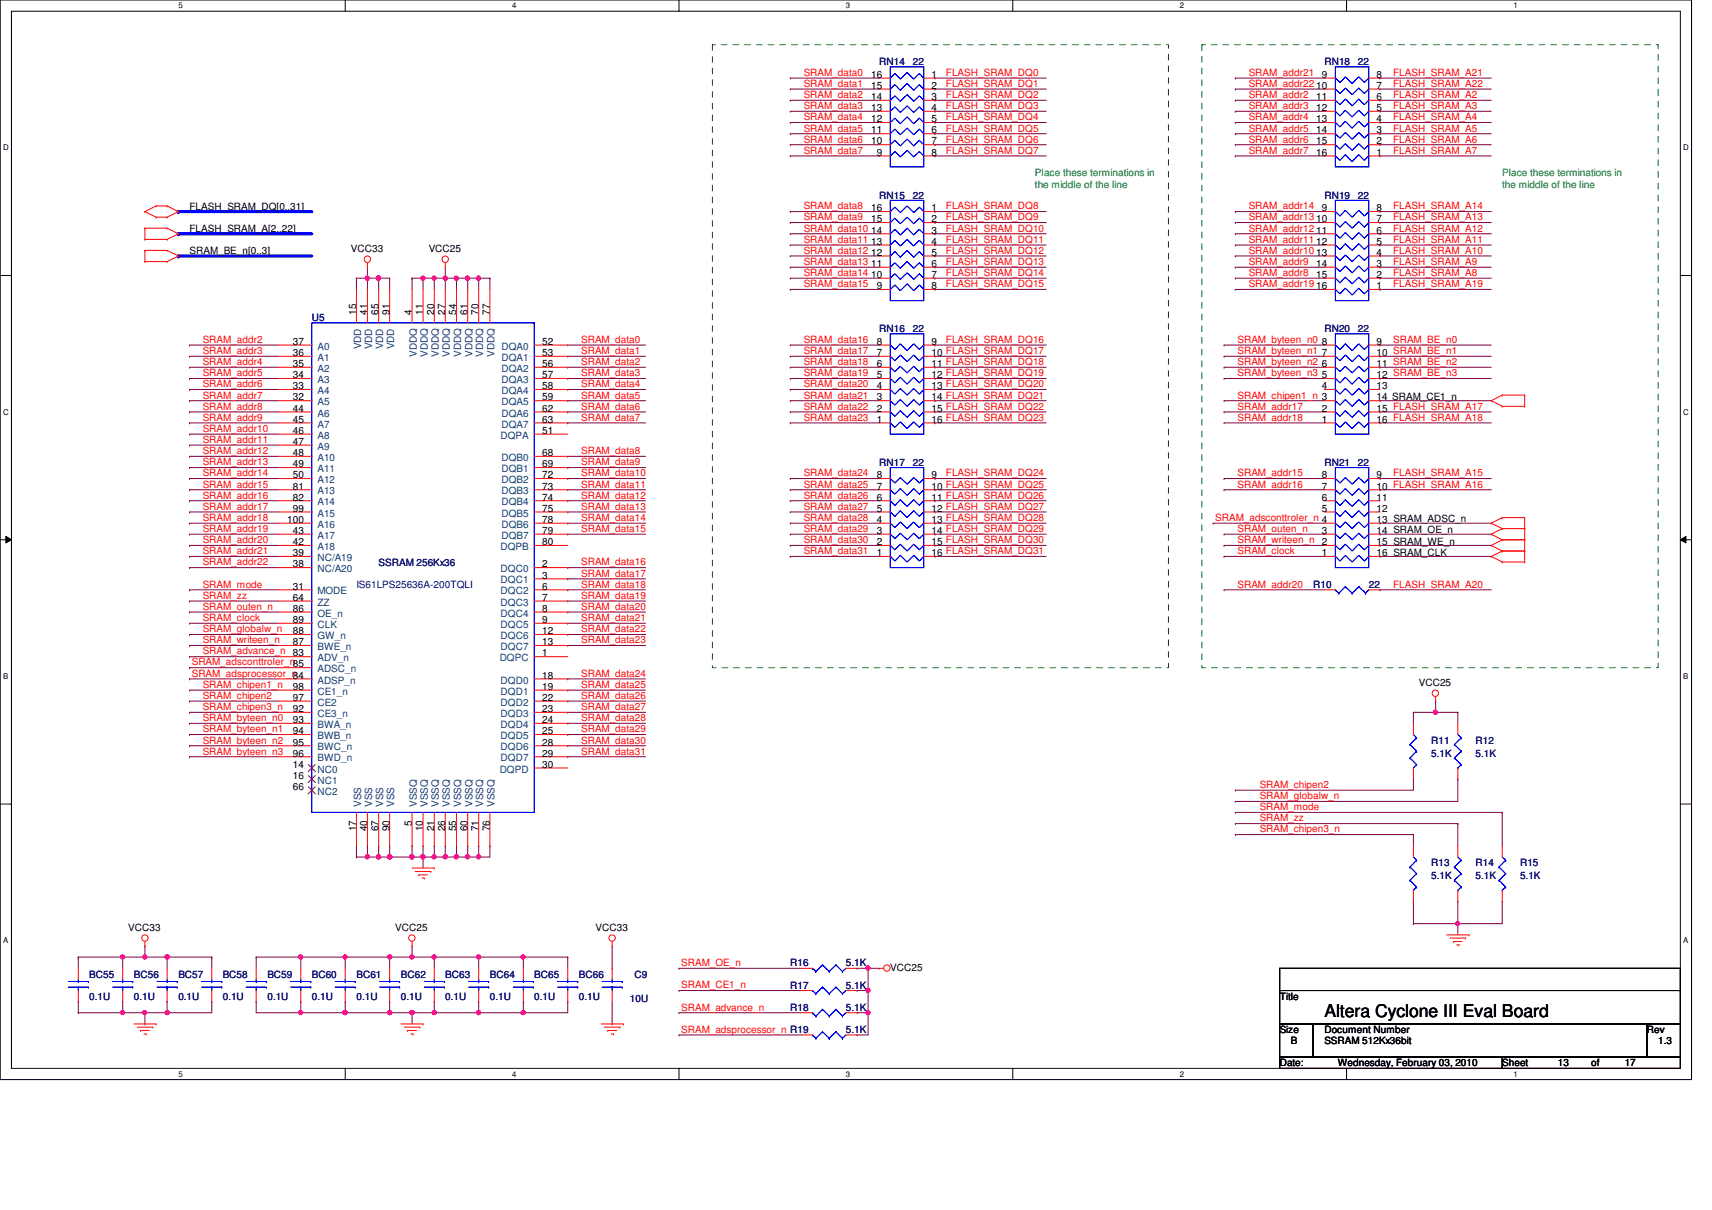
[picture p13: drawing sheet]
<svg xmlns="http://www.w3.org/2000/svg" width="297mm" height="210mm" viewBox="0 0 297 210" stroke-linecap="round" stroke-linejoin="round" font-family="sans-serif">
<defs><g id="words">
<text font-size="3" x="229.8" y="176.5">Altera Cyclone III Eval Board</text>
<g font-size="1.7" fill="#00007f">
<text x="152.6" y="11.3">RN14</text>
<text x="158.4" y="11.3">22</text>
<text x="229.8" y="11.3">RN18</text>
<text x="235.6" y="11.3">22</text>
<text x="152.6" y="34.5">RN15</text>
<text x="158.4" y="34.5">22</text>
<text x="229.8" y="34.5">RN19</text>
<text x="235.6" y="34.5">22</text>
<text x="54.1" y="55.7">U5</text>
<text x="152.6" y="57.6">RN16</text>
<text x="158.4" y="57.6">22</text>
<text x="229.8" y="57.6">RN20</text>
<text x="235.6" y="57.6">22</text>
<text x="152.6" y="80.8">RN17</text>
<text x="158.4" y="80.8">22</text>
<text x="229.8" y="80.8">RN21</text>
<text x="235.6" y="80.8">22</text>
<text x="65.7" y="98.1">SSRAM 256Kx36</text>
<text x="61.8" y="102">IS61LPS25636A-200TQLI</text>
<text x="227.8" y="102">R10</text>
<text x="237.5" y="102">22</text>
<text x="248.3" y="129">R11</text>
<text x="248.3" y="131.4">5.1K</text>
<text x="256" y="129">R12</text>
<text x="256" y="131.4">5.1K</text>
<text x="248.3" y="150.3">R13</text>
<text x="248.3" y="152.6">5.1K</text>
<text x="256" y="150.3">R14</text>
<text x="256" y="152.6">5.1K</text>
<text x="263.7" y="150.3">R15</text>
<text x="263.7" y="152.6">5.1K</text>
<text x="137.1" y="167.6">R16</text>
<text x="146.8" y="167.6">5.1K</text>
<text x="15.5" y="169.6">BC55</text>
<text x="15.5" y="173.4">0.1U</text>
<text x="23.2" y="169.6">BC56</text>
<text x="23.2" y="173.4">0.1U</text>
<text x="30.9" y="169.6">BC57</text>
<text x="30.9" y="173.4">0.1U</text>
<text x="38.6" y="169.6">BC58</text>
<text x="38.6" y="173.4">0.1U</text>
<text x="46.4" y="169.6">BC59</text>
<text x="46.4" y="173.4">0.1U</text>
<text x="54.1" y="169.6">BC60</text>
<text x="54.1" y="173.4">0.1U</text>
<text x="61.8" y="169.6">BC61</text>
<text x="61.8" y="173.4">0.1U</text>
<text x="69.6" y="169.6">BC62</text>
<text x="69.6" y="173.4">0.1U</text>
<text x="77.3" y="169.6">BC63</text>
<text x="77.3" y="173.4">0.1U</text>
<text x="85" y="169.6">BC64</text>
<text x="85" y="173.4">0.1U</text>
<text x="92.7" y="169.6">BC65</text>
<text x="92.7" y="173.4">0.1U</text>
<text x="100.5" y="169.6">BC66</text>
<text x="100.5" y="173.4">0.1U</text>
<text x="109.3" y="173.8">10U</text>
<text x="110.1" y="169.6">C9</text>
<text x="137.1" y="171.5">R17</text>
<text x="146.8" y="171.5">5.1K</text>
<text x="137.1" y="175.3">R18</text>
<text x="146.8" y="179.2">5.1K</text>
<text x="146.8" y="175.3">5.1K</text>
</g>
<g font-size="1.7" fill="#f00">
<text x="139.4" y="13.2">SRAM_data0</text>
<text x="139.4" y="15.1">SRAM_data1</text>
<text x="139.4" y="17">SRAM_data2</text>
<text x="164.1" y="13.2">FLASH_SRAM_DQ0</text>
<text x="164.1" y="15.1">FLASH_SRAM_DQ1</text>
<text x="164.1" y="17">FLASH_SRAM_DQ2</text>
<text x="216.7" y="17">SRAM_addr2</text>
<text x="216.7" y="13.2">SRAM_addr21</text>
<text x="216.7" y="15.1">SRAM_addr22</text>
<text x="241.7" y="17">FLASH_SRAM_A2</text>
<text x="241.7" y="13.2">FLASH_SRAM_A21</text>
<text x="241.7" y="15.1">FLASH_SRAM_A22</text>
<text x="139.4" y="20.9">SRAM_data4</text>
<text x="139.4" y="22.8">SRAM_data5</text>
<text x="139.4" y="18.9">SRAM_data3</text>
<text x="164.1" y="18.9">FLASH_SRAM_DQ3</text>
<text x="164.1" y="20.9">FLASH_SRAM_DQ4</text>
<text x="164.1" y="22.8">FLASH_SRAM_DQ5</text>
<text x="216.7" y="18.9">SRAM_addr3</text>
<text x="216.7" y="20.9">SRAM_addr4</text>
<text x="216.7" y="22.8">SRAM_addr5</text>
<text x="241.7" y="18.9">FLASH_SRAM_A3</text>
<text x="241.7" y="20.9">FLASH_SRAM_A4</text>
<text x="241.7" y="22.8">FLASH_SRAM_A5</text>
<text x="139.4" y="24.7">SRAM_data6</text>
<text x="139.4" y="26.7">SRAM_data7</text>
<text x="164.1" y="24.7">FLASH_SRAM_DQ6</text>
<text x="164.1" y="26.7">FLASH_SRAM_DQ7</text>
<text x="216.7" y="24.7">SRAM_addr6</text>
<text x="216.7" y="26.7">SRAM_addr7</text>
<text x="241.7" y="26.7">FLASH_SRAM_A7</text>
<text x="241.7" y="24.7">FLASH_SRAM_A6</text>
<text x="139.4" y="36.3">SRAM_data8</text>
<text x="139.4" y="38.2">SRAM_data9</text>
<text x="139.4" y="40.2">SRAM_data10</text>
<text x="164.1" y="36.3">FLASH_SRAM_DQ8</text>
<text x="164.1" y="38.2">FLASH_SRAM_DQ9</text>
<text x="164.1" y="40.2">FLASH_SRAM_DQ10</text>
<text x="216.7" y="40.2">SRAM_addr12</text>
<text x="216.7" y="36.3">SRAM_addr14</text>
<text x="216.7" y="38.2">SRAM_addr13</text>
<text x="241.7" y="40.2">FLASH_SRAM_A12</text>
<text x="241.7" y="36.3">FLASH_SRAM_A14</text>
<text x="241.7" y="38.2">FLASH_SRAM_A13</text>
<text x="139.4" y="42.1">SRAM_data11</text>
<text x="139.4" y="44">SRAM_data12</text>
<text x="139.4" y="46">SRAM_data13</text>
<text x="139.4" y="47.9">SRAM_data14</text>
<text x="164.1" y="42.1">FLASH_SRAM_DQ11</text>
<text x="164.1" y="44">FLASH_SRAM_DQ12</text>
<text x="164.1" y="46">FLASH_SRAM_DQ13</text>
<text x="164.1" y="47.9">FLASH_SRAM_DQ14</text>
<text x="216.7" y="47.9">SRAM_addr8</text>
<text x="216.7" y="46">SRAM_addr9</text>
<text x="216.7" y="44">SRAM_addr10</text>
<text x="216.7" y="42.1">SRAM_addr11</text>
<text x="241.7" y="47.9">FLASH_SRAM_A8</text>
<text x="241.7" y="44">FLASH_SRAM_A10</text>
<text x="241.7" y="42.1">FLASH_SRAM_A11</text>
<text x="241.7" y="46">FLASH_SRAM_A9</text>
<text x="139.4" y="49.8">SRAM_data15</text>
<text x="164.1" y="49.8">FLASH_SRAM_DQ15</text>
<text x="216.7" y="49.8">SRAM_addr19</text>
<text x="241.7" y="49.8">FLASH_SRAM_A19</text>
<text x="35.2" y="59.5">SRAM_addr2</text>
<text x="100.8" y="59.5">SRAM_data0</text>
<text x="139.4" y="59.5">SRAM_data16</text>
<text x="164.1" y="59.5">FLASH_SRAM_DQ16</text>
<text x="214.7" y="59.5">SRAM_byteen_n0</text>
<text x="241.7" y="59.5">SRAM_BE_n0</text>
<text x="35.2" y="61.4">SRAM_addr3</text>
<text x="35.2" y="63.3">SRAM_addr4</text>
<text x="35.2" y="65.3">SRAM_addr5</text>
<text x="100.8" y="61.4">SRAM_data1</text>
<text x="100.8" y="63.3">SRAM_data2</text>
<text x="100.8" y="65.3">SRAM_data3</text>
<text x="139.4" y="61.4">SRAM_data17</text>
<text x="139.4" y="63.3">SRAM_data18</text>
<text x="139.4" y="65.3">SRAM_data19</text>
<text x="214.7" y="63.3">SRAM_byteen_n2</text>
<text x="214.7" y="61.4">SRAM_byteen_n1</text>
<text x="214.7" y="65.3">SRAM_byteen_n3</text>
<text x="35.2" y="67.2">SRAM_addr6</text>
<text x="35.2" y="69.1">SRAM_addr7</text>
<text x="35.2" y="71.1">SRAM_addr8</text>
<text x="100.8" y="67.2">SRAM_data4</text>
<text x="100.8" y="69.1">SRAM_data5</text>
<text x="100.8" y="71.1">SRAM_data6</text>
<text x="139.4" y="67.2">SRAM_data20</text>
<text x="139.4" y="69.1">SRAM_data21</text>
<text x="139.4" y="71.1">SRAM_data22</text>
<text x="214.7" y="71.1">SRAM_addr17</text>
<text x="214.7" y="69.1">SRAM_chipen1_n 3</text>
<text x="35.2" y="73">SRAM_addr9</text>
<text x="35.2" y="74.9">SRAM_addr10</text>
<text x="35.2" y="76.8">SRAM_addr11</text>
<text x="100.8" y="73">SRAM_data7</text>
<text x="139.4" y="73">SRAM_data23</text>
<text x="214.7" y="73">SRAM_addr18</text>
<text x="35.2" y="78.8">SRAM_addr12</text>
<text x="35.2" y="80.7">SRAM_addr13</text>
<text x="35.2" y="82.6">SRAM_addr14</text>
<text x="100.8" y="80.7">SRAM_data9</text>
<text x="100.8" y="82.6">SRAM_data10</text>
<text x="100.8" y="78.8">SRAM_data8</text>
<text x="139.4" y="82.6">SRAM_data24</text>
<text x="164.1" y="82.6">FLASH_SRAM_DQ24</text>
<text x="214.7" y="82.6">SRAM_addr15</text>
<text x="241.7" y="82.6">FLASH_SRAM_A15</text>
<text x="35.2" y="84.6">SRAM_addr15</text>
<text x="35.2" y="86.5">SRAM_addr16</text>
<text x="35.2" y="88.4">SRAM_addr17</text>
<text x="100.8" y="84.6">SRAM_data11</text>
<text x="100.8" y="86.5">SRAM_data12</text>
<text x="100.8" y="88.4">SRAM_data13</text>
<text x="139.4" y="84.6">SRAM_data25</text>
<text x="139.4" y="86.5">SRAM_data26</text>
<text x="139.4" y="88.4">SRAM_data27</text>
<text x="214.7" y="84.6">SRAM_addr16</text>
<text x="35.2" y="90.4">SRAM_addr18</text>
<text x="35.2" y="92.3">SRAM_addr19</text>
<text x="35.2" y="94.2">SRAM_addr20</text>
<text x="100.8" y="90.4">SRAM_data14</text>
<text x="100.8" y="92.3">SRAM_data15</text>
<text x="139.4" y="90.4">SRAM_data28</text>
<text x="139.4" y="92.3">SRAM_data29</text>
<text x="139.4" y="94.2">SRAM_data30</text>
<text x="210.9" y="90.4">SRAM_adsconttroler_n 4</text>
<text x="214.7" y="92.3">SRAM_outen_n</text>
<text x="214.7" y="94.2">SRAM_writeen_n</text>
<text x="35.2" y="101.9">SRAM_mode</text>
<text x="35.2" y="96.1">SRAM_addr21</text>
<text x="35.2" y="98.1">SRAM_addr22</text>
<text x="100.8" y="98.1">SRAM_data16</text>
<text x="100.8" y="100">SRAM_data17</text>
<text x="100.8" y="101.9">SRAM_data18</text>
<text x="139.4" y="96.1">SRAM_data31</text>
<text x="214.7" y="101.9">SRAM_addr20</text>
<text x="214.7" y="96.1">SRAM_clock</text>
<text x="241.7" y="101.9">FLASH_SRAM_A20</text>
<text x="35.2" y="103.9">SRAM_zz</text>
<text x="35.2" y="105.8">SRAM_outen_n</text>
<text x="35.2" y="107.7">SRAM_clock</text>
<text x="100.8" y="103.9">SRAM_data19</text>
<text x="100.8" y="105.8">SRAM_data20</text>
<text x="100.8" y="107.7">SRAM_data21</text>
<text x="35.2" y="109.7">SRAM_globalw_n</text>
<text x="35.2" y="111.6">SRAM_writeen_n</text>
<text x="35.2" y="113.5">SRAM_advance_n 83</text>
<text x="100.8" y="109.7">SRAM_data22</text>
<text x="100.8" y="111.6">SRAM_data23</text>
<text x="33.3" y="115.4">SRAM_adsconttroler_n85</text>
<text x="33.3" y="117.4">SRAM_adsprocessor_n</text>
<text x="35.2" y="119.3">SRAM_chipen1_n</text>
<text x="100.8" y="117.4">SRAM_data24</text>
<text x="100.8" y="119.3">SRAM_data25</text>
<text x="35.2" y="125.1">SRAM_byteen_n0</text>
<text x="35.2" y="121.2">SRAM_chipen2</text>
<text x="35.2" y="123.2">SRAM_chipen3_n</text>
<text x="100.8" y="121.2">SRAM_data26</text>
<text x="100.8" y="123.2">SRAM_data27</text>
<text x="100.8" y="125.1">SRAM_data28</text>
<text x="35.2" y="127">SRAM_byteen_n1</text>
<text x="35.2" y="129">SRAM_byteen_n2</text>
<text x="35.2" y="130.9">SRAM_byteen_n3</text>
<text x="100.8" y="130.9">SRAM_data31</text>
<text x="100.8" y="127">SRAM_data29</text>
<text x="100.8" y="129">SRAM_data30</text>
<text x="218.6" y="136.7">SRAM_chipen2</text>
<text x="218.6" y="140.5">SRAM_mode</text>
<text x="218.6" y="142.5">SRAM_zz</text>
<text x="218.6" y="138.6">SRAM_globalw_n</text>
<text x="218.6" y="144.4">SRAM_chipen3_n</text>
<text x="118.2" y="167.6">SRAM_OE_n</text>
<text x="118.2" y="171.4">SRAM_CE1_n</text>
<text x="118.2" y="179.2">SRAM_adsprocessor_n R19</text>
<text x="118.2" y="175.3">SRAM_advance_n</text>
</g>
<g font-size="1.7">
<text x="151.2" y="17.4">14</text>
<text x="151.2" y="15.4">15</text>
<text x="151.2" y="13.5">16</text>
<text x="161.6" y="13.5">1</text>
<text x="161.6" y="15.4">2</text>
<text x="161.6" y="17.4">3</text>
<text x="228.4" y="15.4">10</text>
<text x="228.4" y="17.4">11</text>
<text x="229.4" y="13.5">9</text>
<text x="238.8" y="17.4">6</text>
<text x="238.8" y="15.4">7</text>
<text x="238.8" y="13.5">8</text>
<text x="151.2" y="23.2">11</text>
<text x="151.2" y="21.2">12</text>
<text x="151.2" y="19.3">13</text>
<text x="161.6" y="19.3">4</text>
<text x="161.6" y="21.2">5</text>
<text x="161.6" y="23.2">6</text>
<text x="228.4" y="19.3">12</text>
<text x="228.4" y="21.2">13</text>
<text x="228.4" y="23.2">14</text>
<text x="238.8" y="23.2">3</text>
<text x="238.8" y="21.2">4</text>
<text x="238.8" y="19.3">5</text>
<text x="151.2" y="25.1">10</text>
<text x="152.1" y="27">9</text>
<text x="161.6" y="25.1">7</text>
<text x="161.6" y="27">8</text>
<text x="228.4" y="25.1">15</text>
<text x="228.4" y="27">16</text>
<text x="238.8" y="27">1</text>
<text x="238.8" y="25.1">2</text>
<text x="32.9" y="40.2">FLASH_SRAM_A[2..22]</text>
<text x="32.9" y="36.4">FLASH_SRAM_DQ[0..31]</text>
<text x="151.2" y="40.5">14</text>
<text x="151.2" y="38.6">15</text>
<text x="151.2" y="36.7">16</text>
<text x="161.6" y="36.7">1</text>
<text x="161.6" y="38.6">2</text>
<text x="161.6" y="40.5">3</text>
<text x="228.4" y="38.6">10</text>
<text x="228.4" y="40.5">11</text>
<text x="229.4" y="36.7">9</text>
<text x="238.8" y="40.5">6</text>
<text x="238.8" y="38.6">7</text>
<text x="238.8" y="36.7">8</text>
<text x="32.9" y="44.1">SRAM_BE_n[0..3]</text>
<text x="60.9" y="43.7">VCC33</text>
<text x="74.4" y="43.7">VCC25</text>
<text x="151.2" y="46.3">11</text>
<text x="151.2" y="44.4">12</text>
<text x="151.2" y="42.5">13</text>
<text x="161.6" y="42.5">4</text>
<text x="161.6" y="44.4">5</text>
<text x="161.6" y="46.3">6</text>
<text x="228.4" y="42.5">12</text>
<text x="228.4" y="44.4">13</text>
<text x="228.4" y="46.3">14</text>
<text x="238.8" y="46.3">3</text>
<text x="238.8" y="44.4">4</text>
<text x="238.8" y="42.5">5</text>
<text x="151.2" y="48.2">10</text>
<text x="152.1" y="50.2">9</text>
<text x="161.6" y="48.2">7</text>
<text x="161.6" y="50.2">8</text>
<text x="228.4" y="48.2">15</text>
<text x="228.4" y="50.2">16</text>
<text x="238.8" y="50.2">1</text>
<text x="238.8" y="48.2">2</text>
<text x="50.8" y="59.8">37</text>
<text x="61.8" y="54.7" transform="rotate(-90 61.8 54.7)">15</text>
<text x="63.7" y="54.7" transform="rotate(-90 63.7 54.7)">41</text>
<text x="65.7" y="54.7" transform="rotate(-90 65.7 54.7)">65</text>
<text x="67.6" y="54.7" transform="rotate(-90 67.6 54.7)">91</text>
<text x="71.5" y="54.7" transform="rotate(-90 71.5 54.7)">4</text>
<text x="73.4" y="54.7" transform="rotate(-90 73.4 54.7)">11</text>
<text x="75.3" y="54.7" transform="rotate(-90 75.3 54.7)">20</text>
<text x="77.2" y="54.7" transform="rotate(-90 77.2 54.7)">27</text>
<text x="79.2" y="54.7" transform="rotate(-90 79.2 54.7)">54</text>
<text x="81.1" y="54.7" transform="rotate(-90 81.1 54.7)">61</text>
<text x="83" y="54.7" transform="rotate(-90 83 54.7)">70</text>
<text x="85" y="54.7" transform="rotate(-90 85 54.7)">77</text>
<text x="94.1" y="59.8">52</text>
<text x="152.1" y="59.8">8</text>
<text x="161.6" y="59.8">9</text>
<text x="229.4" y="59.8">8</text>
<text x="238.8" y="59.8">9</text>
<text x="50.8" y="65.6">34</text>
<text x="50.8" y="63.7">35</text>
<text x="50.8" y="61.8">36</text>
<text x="94.1" y="61.8">53</text>
<text x="94.1" y="63.7">56</text>
<text x="94.1" y="65.6">57</text>
<text x="152.1" y="65.6">5</text>
<text x="152.1" y="63.7">6</text>
<text x="152.1" y="61.8">7</text>
<text x="161.6" y="61.8">10 FLASH_SRAM_DQ17</text>
<text x="161.6" y="63.7">11 FLASH_SRAM_DQ18</text>
<text x="161.6" y="65.6">12 FLASH_SRAM_DQ19</text>
<text x="229.4" y="65.6">5</text>
<text x="229.4" y="63.7">6</text>
<text x="229.4" y="61.8">7</text>
<text x="238.8" y="61.8">10 SRAM_BE_n1</text>
<text x="238.8" y="63.7">11 SRAM_BE_n2</text>
<text x="238.8" y="65.6">12 SRAM_BE_n3</text>
<text x="50.8" y="69.5">32</text>
<text x="50.8" y="67.5">33</text>
<text x="50.8" y="71.4">44</text>
<text x="94.1" y="67.5">58</text>
<text x="94.1" y="69.5">59</text>
<text x="94.1" y="71.4">62</text>
<text x="152.1" y="71.4">2</text>
<text x="152.1" y="69.5">3</text>
<text x="152.1" y="67.5">4</text>
<text x="161.6" y="67.5">13 FLASH_SRAM_DQ20</text>
<text x="161.6" y="69.5">14 FLASH_SRAM_DQ21</text>
<text x="161.6" y="71.4">15 FLASH_SRAM_DQ22</text>
<text x="229.4" y="71.4">2</text>
<text x="229.4" y="67.5">4</text>
<text x="238.8" y="67.5">13</text>
<text x="238.8" y="69.5">14 SRAM_CE1_n</text>
<text x="238.8" y="71.4">15 FLASH_SRAM_A17</text>
<text x="50.8" y="73.3">45</text>
<text x="50.8" y="75.3">46</text>
<text x="50.8" y="77.2">47</text>
<text x="94.1" y="75.3">51</text>
<text x="94.1" y="73.3">63</text>
<text x="152.1" y="73.3">1</text>
<text x="161.6" y="73.3">16 FLASH_SRAM_DQ23</text>
<text x="229.4" y="73.3">1</text>
<text x="238.8" y="73.3">16 FLASH_SRAM_A18</text>
<text x="50.8" y="79.1">48</text>
<text x="50.8" y="81.1">49</text>
<text x="50.8" y="83">50</text>
<text x="94.1" y="79.1">68</text>
<text x="94.1" y="81.1">69</text>
<text x="94.1" y="83">72</text>
<text x="152.1" y="83">8</text>
<text x="161.6" y="83">9</text>
<text x="229.4" y="83">8</text>
<text x="238.8" y="83">9</text>
<text x="50.8" y="84.9">81</text>
<text x="50.8" y="86.8">82</text>
<text x="50.8" y="88.8">99</text>
<text x="94.1" y="84.9">73</text>
<text x="94.1" y="86.8">74</text>
<text x="94.1" y="88.8">75</text>
<text x="152.1" y="88.8">5</text>
<text x="152.1" y="86.8">6</text>
<text x="152.1" y="84.9">7</text>
<text x="161.6" y="84.9">10 FLASH_SRAM_DQ25</text>
<text x="161.6" y="86.8">11 FLASH_SRAM_DQ26</text>
<text x="161.6" y="88.8">12 FLASH_SRAM_DQ27</text>
<text x="229.4" y="88.8">5</text>
<text x="229.4" y="86.8">6</text>
<text x="229.4" y="84.9">7</text>
<text x="238.8" y="84.9">10 FLASH_SRAM_A16</text>
<text x="238.8" y="86.8">11</text>
<text x="238.8" y="88.8">12</text>
<text x="49.8" y="90.7">100</text>
<text x="50.8" y="92.6">43</text>
<text x="50.8" y="94.6">42</text>
<text x="94.1" y="90.7">78</text>
<text x="94.1" y="92.6">79</text>
<text x="94.1" y="94.6">80</text>
<text x="152.1" y="94.6">2</text>
<text x="152.1" y="92.6">3</text>
<text x="152.1" y="90.7">4</text>
<text x="161.6" y="90.7">13 FLASH_SRAM_DQ28</text>
<text x="161.6" y="92.6">14 FLASH_SRAM_DQ29</text>
<text x="161.6" y="94.6">15 FLASH_SRAM_DQ30</text>
<text x="229.4" y="94.6">2</text>
<text x="229.4" y="92.6">3</text>
<text x="238.8" y="90.7">13 SRAM_ADSC_n</text>
<text x="238.8" y="92.6">14 SRAM_OE_n</text>
<text x="238.8" y="94.6">15 SRAM_WE_n</text>
<text x="50.8" y="96.5">39</text>
<text x="50.8" y="98.4">38</text>
<text x="94.1" y="98.4">2</text>
<text x="94.1" y="100.4">3</text>
<text x="152.1" y="96.5">1</text>
<text x="161.6" y="96.5">16 FLASH_SRAM_DQ31</text>
<text x="229.4" y="96.5">1</text>
<text x="238.8" y="96.5">16 SRAM_CLK</text>
<text x="50.8" y="102.3">31</text>
<text x="50.8" y="104.2">64</text>
<text x="50.8" y="106.1">86</text>
<text x="94.1" y="102.3">6</text>
<text x="94.1" y="104.2">7</text>
<text x="94.1" y="106.1">8</text>
<text x="50.8" y="111.9">87</text>
<text x="50.8" y="110">88</text>
<text x="50.8" y="108.1">89</text>
<text x="94.1" y="113.9">1</text>
<text x="94.1" y="108.1">9</text>
<text x="94.1" y="110">12</text>
<text x="94.1" y="111.9">13</text>
<text x="50.8" y="117.7">84</text>
<text x="50.8" y="119.7">98</text>
<text x="94.1" y="117.7">18</text>
<text x="94.1" y="119.7">19</text>
<text x="246.2" y="119">VCC25</text>
<text x="50.8" y="123.5">92</text>
<text x="50.8" y="125.4">93</text>
<text x="50.8" y="121.6">97</text>
<text x="94.1" y="121.6">22</text>
<text x="94.1" y="123.5">23</text>
<text x="94.1" y="125.4">24</text>
<text x="50.8" y="127.4">94</text>
<text x="50.8" y="129.3">95</text>
<text x="50.8" y="131.2">96</text>
<text x="94.1" y="127.4">25</text>
<text x="94.1" y="129.3">28</text>
<text x="94.1" y="131.2">29</text>
<text x="50.8" y="133.2">14</text>
<text x="50.8" y="135.1">16</text>
<text x="50.8" y="137">66</text>
<text x="94.1" y="133.2">30</text>
<text x="71.5" y="143.3" transform="rotate(-90 71.5 143.3)">5</text>
<text x="61.8" y="144.2" transform="rotate(-90 61.8 144.2)">17</text>
<text x="63.7" y="144.2" transform="rotate(-90 63.7 144.2)">40</text>
<text x="65.7" y="144.2" transform="rotate(-90 65.7 144.2)">67</text>
<text x="67.6" y="144.2" transform="rotate(-90 67.6 144.2)">90</text>
<text x="73.4" y="144.2" transform="rotate(-90 73.4 144.2)">10</text>
<text x="75.3" y="144.2" transform="rotate(-90 75.3 144.2)">21</text>
<text x="77.2" y="144.2" transform="rotate(-90 77.2 144.2)">26</text>
<text x="79.2" y="144.2" transform="rotate(-90 79.2 144.2)">55</text>
<text x="81.1" y="144.2" transform="rotate(-90 81.1 144.2)">60</text>
<text x="83" y="144.2" transform="rotate(-90 83 144.2)">71</text>
<text x="85" y="144.2" transform="rotate(-90 85 144.2)">76</text>
<text x="22.3" y="161.5">VCC33</text>
<text x="68.6" y="161.5">VCC25</text>
<text x="103.3" y="161.5">VCC33</text>
<text x="154.5" y="168.4">VCC25</text>
<text x="222" y="173.4">Title</text>
<text x="222" y="179.2">Size</text>
<text x="229.8" y="179.2">Document Number</text>
<text x="285.7" y="179.2">Rev</text>
<text x="222" y="185">Date:</text>
<text x="224" y="181.1">B</text>
<text x="229.8" y="181.1">SSRAM 512Kx36bit</text>
<text x="232.1" y="185">Wednesday, February 03, 2010</text>
<text x="260.6" y="185">Sheet</text>
<text x="270.3" y="185">13</text>
<text x="276.1" y="185">of</text>
<text x="281.9" y="185">17</text>
<text x="287.7" y="181.1">1.3</text>
</g>
<g font-size="1.7" fill="#007f00">
<text x="179.6" y="32.6">the middle of the line</text>
<text x="179.6" y="30.6">Place these terminations in</text>
<text x="260.6" y="32.6">the middle of the line</text>
<text x="260.6" y="30.6">Place these terminations in</text>
</g>
<g font-size="1.7" fill="#003f7f">
<text x="55.1" y="64.5">A2</text>
<text x="55.1" y="62.6">A1</text>
<text x="55.1" y="60.7">A0</text>
<text x="62.7" y="60.6" transform="rotate(-90 62.7 60.6)">VDD</text>
<text x="64.6" y="60.6" transform="rotate(-90 64.6 60.6)">VDD</text>
<text x="66.5" y="60.6" transform="rotate(-90 66.5 60.6)">VDD</text>
<text x="68.4" y="60.6" transform="rotate(-90 68.4 60.6)">VDD</text>
<text x="72.3" y="61.9" transform="rotate(-90 72.3 61.9)">VDDQ</text>
<text x="74.2" y="61.9" transform="rotate(-90 74.2 61.9)">VDDQ</text>
<text x="76.2" y="61.9" transform="rotate(-90 76.2 61.9)">VDDQ</text>
<text x="78.1" y="61.9" transform="rotate(-90 78.1 61.9)">VDDQ</text>
<text x="80" y="61.9" transform="rotate(-90 80 61.9)">VDDQ</text>
<text x="82" y="61.9" transform="rotate(-90 82 61.9)">VDDQ</text>
<text x="83.9" y="61.9" transform="rotate(-90 83.9 61.9)">VDDQ</text>
<text x="85.8" y="61.9" transform="rotate(-90 85.8 61.9)">VDDQ</text>
<text x="87" y="60.7">DQA0</text>
<text x="87" y="62.6">DQA1</text>
<text x="87" y="64.5">DQA2</text>
<text x="55.1" y="70.3">A5</text>
<text x="55.1" y="68.4">A4</text>
<text x="55.1" y="66.5">A3</text>
<text x="87" y="66.5">DQA3</text>
<text x="87" y="68.4">DQA4</text>
<text x="87" y="70.3">DQA5</text>
<text x="55.1" y="72.3">A6</text>
<text x="55.1" y="74.2">A7</text>
<text x="55.1" y="76.1">A8</text>
<text x="86.8" y="76.1">DQPA</text>
<text x="87" y="72.3">DQA6</text>
<text x="87" y="74.2">DQA7</text>
<text x="55.1" y="78">A9</text>
<text x="55.1" y="80">A10</text>
<text x="55.1" y="81.9">A11</text>
<text x="55.1" y="83.8">A12</text>
<text x="87" y="80">DQB0</text>
<text x="87" y="81.9">DQB1</text>
<text x="87" y="83.8">DQB2</text>
<text x="55.1" y="85.8">A13</text>
<text x="55.1" y="87.7">A14</text>
<text x="55.1" y="89.6">A15</text>
<text x="87" y="85.8">DQB3</text>
<text x="87" y="87.7">DQB4</text>
<text x="87" y="89.6">DQB5</text>
<text x="55.1" y="91.6">A16</text>
<text x="55.1" y="93.5">A17</text>
<text x="55.1" y="95.4">A18</text>
<text x="86.8" y="95.4">DQPB</text>
<text x="87" y="91.6">DQB6</text>
<text x="87" y="93.5">DQB7</text>
<text x="55.1" y="97.3">NC/A19</text>
<text x="55.1" y="99.3">NC/A20</text>
<text x="86.9" y="99.3">DQC0</text>
<text x="86.9" y="101.2">DQC1</text>
<text x="55.1" y="103.1">MODE</text>
<text x="55.1" y="105.1">ZZ</text>
<text x="55.1" y="107">OE_n</text>
<text x="86.9" y="103.1">DQC2</text>
<text x="86.9" y="105.1">DQC3</text>
<text x="86.9" y="107">DQC4</text>
<text x="55.1" y="112.8">BWE_n</text>
<text x="55.1" y="110.9">GW_n</text>
<text x="55.1" y="108.9">CLK</text>
<text x="86.9" y="108.9">DQC5</text>
<text x="86.9" y="110.9">DQC6</text>
<text x="86.9" y="112.8">DQC7</text>
<text x="55.1" y="114.7">ADV_n</text>
<text x="55.1" y="118.6">ADSP_n</text>
<text x="55.1" y="116.6">ADSC_n</text>
<text x="86.7" y="114.7">DQPC</text>
<text x="86.9" y="118.6">DQD0</text>
<text x="55.1" y="124.4">CE3_n</text>
<text x="55.1" y="122.4">CE2</text>
<text x="55.1" y="120.5">CE1_n</text>
<text x="86.9" y="120.5">DQD1</text>
<text x="86.9" y="122.4">DQD2</text>
<text x="86.9" y="124.4">DQD3</text>
<text x="55.1" y="126.3">BWA_n</text>
<text x="55.1" y="128.2">BWB_n</text>
<text x="55.1" y="130.2">BWC_n</text>
<text x="86.9" y="126.3">DQD4</text>
<text x="86.9" y="128.2">DQD5</text>
<text x="86.9" y="130.2">DQD6</text>
<text x="55.1" y="134">NC0</text>
<text x="55.1" y="135.9">NC1</text>
<text x="55.1" y="137.9">NC2</text>
<text x="55.1" y="132.1">BWD_n</text>
<text x="86.7" y="134">DQPD</text>
<text x="86.9" y="132.1">DQD7</text>
<text x="62.7" y="140" transform="rotate(-90 62.7 140)">VSS</text>
<text x="64.6" y="140" transform="rotate(-90 64.6 140)">VSS</text>
<text x="66.5" y="140" transform="rotate(-90 66.5 140)">VSS</text>
<text x="68.4" y="140" transform="rotate(-90 68.4 140)">VSS</text>
<text x="72.3" y="140" transform="rotate(-90 72.3 140)">VSSQ</text>
<text x="74.2" y="140" transform="rotate(-90 74.2 140)">VSSQ</text>
<text x="76.2" y="140" transform="rotate(-90 76.2 140)">VSSQ</text>
<text x="78.1" y="140" transform="rotate(-90 78.1 140)">VSSQ</text>
<text x="80" y="140" transform="rotate(-90 80 140)">VSSQ</text>
<text x="82" y="140" transform="rotate(-90 82 140)">VSSQ</text>
<text x="83.9" y="140" transform="rotate(-90 83.9 140)">VSSQ</text>
<text x="85.8" y="140" transform="rotate(-90 85.8 140)">VSSQ</text>
</g>
<g font-size="1.4">
<text x="30.9" y="1.4">5</text>
<text x="88.9" y="1.4">4</text>
<text x="146.8" y="1.4">3</text>
<text x="204.7" y="1.4">2</text>
<text x="262.6" y="1.4">1</text>
<text x=".5" y="26.1">D</text>
<text x="292.1" y="26.1">D</text>
<text x=".5" y="71.9">C</text>
<text x="292.1" y="71.9">C</text>
<text x=".5" y="117.8">B</text>
<text x="292.1" y="117.8">B</text>
<text x=".5" y="163.6">A</text>
<text x="292.1" y="163.6">A</text>
<text x="30.9" y="186.8">5</text>
<text x="88.9" y="186.8">4</text>
<text x="146.8" y="186.8">3</text>
<text x="204.7" y="186.8">2</text>
<text x="262.6" y="186.8">1</text>
</g>
</g></defs>
<path d="M0 0h293.5v187.3h-293.5zM2 1.9h289.5v183.4h-289.5z" fill="none" stroke="#000" stroke-width=".17"/>
<g fill="#fff">
<path d="M30.9 .2h.8v1.5h-.8z"/>
<path d="M30.9 185.5h.8v1.6h-.8z"/>
</g>
<path d="M59.9 0v1.9M59.9 185.3v2" fill="none" stroke="#000" stroke-width=".17"/>
<g fill="#fff">
<path d="M88.9 .2h.7v1.5h-.7z"/>
<path d="M88.9 185.5h.7v1.6h-.7z"/>
</g>
<path d="M117.8 0v1.9M117.8 185.3v2" fill="none" stroke="#000" stroke-width=".17"/>
<g fill="#fff">
<path d="M146.8 .2h.7v1.5h-.7z"/>
<path d="M146.8 185.5h.7v1.6h-.7z"/>
</g>
<path d="M175.7 0v1.9M175.7 185.3v2" fill="none" stroke="#000" stroke-width=".17"/>
<g fill="#fff">
<path d="M204.7 .2h.7v1.5h-.7z"/>
<path d="M204.7 185.5h.7v1.6h-.7z"/>
</g>
<path d="M233.6 0v1.9M233.6 185.3v2" fill="none" stroke="#000" stroke-width=".17"/>
<g fill="#fff">
<path d="M262.6 .2h.8v1.5h-.8z"/>
<path d="M262.6 185.5h.8v1.6h-.8z"/>
<path d="M.5 24.8h1v1.6h-1z"/>
<path d="M292.1 24.8h.9v1.6h-.9z"/>
<path d="M.5 70.7h1v1.5h-1z"/>
<path d="M292.1 70.7h.9v1.5h-.9z"/>
</g>
<path d="M0 47.8h2M291.5 47.8h2" fill="none" stroke="#000" stroke-width=".17"/>
<g fill="#fff">
<path d="M.5 116.5h.9v1.6h-.9z"/>
<path d="M292.1 116.5h.8v1.6h-.8z"/>
</g>
<path d="M0 93.6h2M1 93l1 .6-1 .6zM291.5 93.6l1-.6v1.2zM291.5 93.6h2" fill="none" stroke="#000" stroke-width=".17"/>
<path d="M1 93l1 .6-1 .6zM291.5 93.6l1-.6v1.2z" fill="#000"/>
<g fill="#fff">
<path d="M.5 162.4h.9v1.5h-.9z"/>
<path d="M292.1 162.4h.8v1.5h-.8z"/>
</g>
<path d="M0 139.5h2M291.5 139.5h2" fill="none" stroke="#000" stroke-width=".17"/>
<g fill="none" stroke="#7f003f" stroke-width=".17">
<path d="M13.6 173.7h.1M13.6 173.7v2M25.1 164.1h.1M25.1 164.1v1.9M29 166h.1M29 166v2M36.7 166h.1M36.7 166v2M44.4 173.7h.1M44.4 166h.1M44.4 166v2M44.4 173.7v2"/>
<path d="M52.2 173.7h.1M52.2 173.7v2M59.9 173.7h.1M59.9 173.7v2M67.6 173.7h.1M67.6 173.7v2M71.5 175.7h.1M71.5 175.7v1.9M75.3 173.7h.1M75.3 166h.1M75.3 166v2M75.3 173.7v2"/>
<path d="M117.8 168h.1M117.8 171.8h.1M117.8 168h21.3M117.8 171.8h21.3M148.7 171.8h.1M148.7 171.8h1.9"/>
</g>
<circle cx="150.6" cy="171.8" r=".37" fill="#f0f"/>
<circle cx="150.6" cy="171.8" r=".37" fill="none" stroke="#f0f" stroke-width=".17"/>
<path d="M150.6 168h.1M150.6 168v3.8" fill="none" stroke="#7f003f" stroke-width=".17"/>
<circle cx="150.6" cy="167.9" r=".38" fill="#f0f"/>
<circle cx="150.6" cy="167.9" r=".38" fill="none" stroke="#f0f" stroke-width=".17"/>
<path d="M148.7 168h.1M148.7 168h3.9M150.6 168h.1" fill="none" stroke="#7f003f" stroke-width=".17"/>
<path d="M30.9 36.7h23.2" fill="none" stroke="#00f" stroke-width=".55"/>
<circle cx="30.9" cy="36.7" r=".28" fill="#00f"/>
<path d="M30.9 40.6h23.2" fill="none" stroke="#00f" stroke-width=".55"/>
<circle cx="30.9" cy="40.6" r=".28" fill="#00f"/>
<path d="M71.5 175.7h.1M71.5 175.7h3.8" fill="none" stroke="#7f003f" stroke-width=".17"/>
<circle cx="71.5" cy="175.7" r=".37" fill="#f0f"/>
<circle cx="71.5" cy="175.7" r=".37" fill="none" stroke="#f0f" stroke-width=".17"/>
<path d="M71.5 166h.1M71.5 166h3.8" fill="none" stroke="#7f003f" stroke-width=".17"/>
<circle cx="71.5" cy="166" r=".37" fill="#f0f"/>
<circle cx="71.5" cy="166" r=".37" fill="none" stroke="#f0f" stroke-width=".17"/>
<path d="M13.6 175.7h.1M13.6 175.7h7.7M25.1 175.7h.1M25.1 175.7h11.6M29 175.7h.1" fill="none" stroke="#7f003f" stroke-width=".17"/>
<circle cx="29" cy="175.7" r=".37" fill="#f0f"/>
<circle cx="29" cy="175.7" r=".37" fill="none" stroke="#f0f" stroke-width=".17"/>
<path d="M25.1 166h.1M25.1 166h3.9" fill="none" stroke="#7f003f" stroke-width=".17"/>
<circle cx="29" cy="166" r=".37" fill="#f0f"/>
<circle cx="29" cy="166" r=".37" fill="none" stroke="#f0f" stroke-width=".17"/>
<circle cx="25.1" cy="166" r=".37" fill="#f0f"/>
<circle cx="25.1" cy="166" r=".37" fill="none" stroke="#f0f" stroke-width=".17"/>
<path d="M21.3 173.7h.1M21.3 173.7v2M29 173.7h.1M29 173.7v2M36.7 173.7h.1M36.7 173.7v2M59.9 166h.1M59.9 166h7.7" fill="none" stroke="#7f003f" stroke-width=".17"/>
<circle cx="67.6" cy="166" r=".37" fill="#f0f"/>
<circle cx="67.6" cy="166" r=".37" fill="none" stroke="#f0f" stroke-width=".17"/>
<circle cx="59.9" cy="166" r=".37" fill="#f0f"/>
<circle cx="59.9" cy="166" r=".37" fill="none" stroke="#f0f" stroke-width=".17"/>
<g fill="none" stroke="#7f003f" stroke-width=".17">
<path d="M61.8 48.3h.1M61.8 48.3v1.9M63.8 46.4h.1M63.8 48.3h.1M63.8 46.4v3.8M83.1 48.3h.1M83.1 48.3h1.9M85 48.3h.1M85 48.3v1.9M13.6 166h.1M13.6 166v2M13.6 166h7.7"/>
<path d="M21.3 166h.1M21.3 166v2M52.2 166h.1M52.2 166v2M59.9 166h.1M59.9 166v2M67.6 166h.1M67.6 166v2"/>
</g>
<circle cx="83" cy="48.3" r=".38" fill="#f0f"/>
<circle cx="83" cy="48.3" r=".38" fill="none" stroke="#f0f" stroke-width=".17"/>
<path d="M65.7 48.3h.1M65.7 48.3v1.9" fill="none" stroke="#7f003f" stroke-width=".17"/>
<circle cx="65.7" cy="48.3" r=".38" fill="#f0f"/>
<circle cx="65.7" cy="48.3" r=".38" fill="none" stroke="#f0f" stroke-width=".17"/>
<path d="M67.6 48.3h.1M67.6 48.3v1.9M71.5 48.3h.1M71.5 48.3v1.9M73.4 48.3h.1M73.4 48.3v1.9M73.4 48.3h1.9M75.3 48.3h.1M75.3 48.3v1.9" fill="none" stroke="#7f003f" stroke-width=".17"/>
<circle cx="73.4" cy="48.3" r=".38" fill="#f0f"/>
<circle cx="73.4" cy="48.3" r=".38" fill="none" stroke="#f0f" stroke-width=".17"/>
<path d="M75.3 48.3h.1M75.3 48.3h2M77.3 48.3h.1M77.3 48.3v1.9" fill="none" stroke="#7f003f" stroke-width=".17"/>
<circle cx="75.3" cy="48.3" r=".38" fill="#f0f"/>
<circle cx="75.3" cy="48.3" r=".38" fill="none" stroke="#f0f" stroke-width=".17"/>
<path d="M79.2 48.3h.1M79.2 48.3v1.9" fill="none" stroke="#7f003f" stroke-width=".17"/>
<circle cx="79.2" cy="48.3" r=".38" fill="#f0f"/>
<circle cx="79.2" cy="48.3" r=".38" fill="none" stroke="#f0f" stroke-width=".17"/>
<path d="M79.2 48.3h.1M79.2 48.3h3.9M81.1 48.3h.1M81.1 48.3v1.9M83.1 48.3h.1M83.1 48.3v1.9" fill="none" stroke="#7f003f" stroke-width=".17"/>
<circle cx="81.1" cy="48.3" r=".38" fill="#f0f"/>
<circle cx="81.1" cy="48.3" r=".38" fill="none" stroke="#f0f" stroke-width=".17"/>
<g fill="none" stroke="#7f003f" stroke-width=".17">
<path d="M61.8 48.3h.1M61.8 48.3h2M61.8 146.7h.1M61.8 146.7v2M63.8 146.7h.1M63.8 148.7h.1M63.8 146.7v2M65.7 146.7h.1M65.7 146.7v2h-1.9M73.4 148.7h.1M73.4 148.7v1.9M83.1 148.7h.1"/>
<path d="M85 146.7h.1M85 146.7v2h-1.9"/>
</g>
<circle cx="65.7" cy="148.6" r=".38" fill="#f0f"/>
<circle cx="65.7" cy="148.6" r=".38" fill="none" stroke="#f0f" stroke-width=".17"/>
<circle cx="63.7" cy="148.6" r=".38" fill="#f0f"/>
<circle cx="63.7" cy="148.6" r=".38" fill="none" stroke="#f0f" stroke-width=".17"/>
<path d="M67.6 146.7h.1M67.6 146.7v2M71.5 146.7h.1M71.5 146.7v2M73.4 146.7h.1M73.4 148.7h.1M73.4 146.7v2M75.3 146.7h.1M75.3 146.7v2h-1.9" fill="none" stroke="#7f003f" stroke-width=".17"/>
<circle cx="73.4" cy="148.6" r=".38" fill="#f0f"/>
<circle cx="73.4" cy="148.6" r=".38" fill="none" stroke="#f0f" stroke-width=".17"/>
<path d="M75.3 148.7h.1M77.3 146.7h.1M77.3 146.7v2h-2" fill="none" stroke="#7f003f" stroke-width=".17"/>
<circle cx="75.3" cy="148.6" r=".38" fill="#f0f"/>
<circle cx="75.3" cy="148.6" r=".38" fill="none" stroke="#f0f" stroke-width=".17"/>
<path d="M79.2 146.7h.1M79.2 146.7v2" fill="none" stroke="#7f003f" stroke-width=".17"/>
<circle cx="79.2" cy="148.6" r=".38" fill="#f0f"/>
<circle cx="79.2" cy="148.6" r=".38" fill="none" stroke="#f0f" stroke-width=".17"/>
<path d="M77.3 148.7h.1M77.3 148.7h1.9" fill="none" stroke="#7f003f" stroke-width=".17"/>
<circle cx="77.3" cy="148.6" r=".38" fill="#f0f"/>
<circle cx="77.3" cy="148.6" r=".38" fill="none" stroke="#f0f" stroke-width=".17"/>
<path d="M81.1 146.7h.1M81.1 146.7v2" fill="none" stroke="#7f003f" stroke-width=".17"/>
<circle cx="81.1" cy="148.6" r=".38" fill="#f0f"/>
<circle cx="81.1" cy="148.6" r=".38" fill="none" stroke="#f0f" stroke-width=".17"/>
<path d="M79.2 148.7h.1M79.2 148.7h1.9M83.1 146.7h.1M83.1 146.7v2" fill="none" stroke="#7f003f" stroke-width=".17"/>
<circle cx="83" cy="148.6" r=".38" fill="#f0f"/>
<circle cx="83" cy="148.6" r=".38" fill="none" stroke="#f0f" stroke-width=".17"/>
<path d="M61.8 148.7h.1M61.8 148.7h2M65.7 148.7h.1M65.7 148.7h1.9M81.1 148.7h.1M81.1 148.7h2" fill="none" stroke="#7f003f" stroke-width=".17"/>
<circle cx="67.6" cy="148.6" r=".38" fill="#f0f"/>
<circle cx="67.6" cy="148.6" r=".38" fill="none" stroke="#f0f" stroke-width=".17"/>
<circle cx="65.7" cy="148.6" r=".38" fill="#f0f"/>
<circle cx="65.7" cy="148.6" r=".38" fill="none" stroke="#f0f" stroke-width=".17"/>
<path d="M67.6 148.7h.1M67.6 148.7h3.9" fill="none" stroke="#7f003f" stroke-width=".17"/>
<circle cx="71.5" cy="148.6" r=".38" fill="#f0f"/>
<circle cx="71.5" cy="148.6" r=".38" fill="none" stroke="#f0f" stroke-width=".17"/>
<circle cx="67.6" cy="148.6" r=".38" fill="#f0f"/>
<circle cx="67.6" cy="148.6" r=".38" fill="none" stroke="#f0f" stroke-width=".17"/>
<path d="M71.5 148.7h.1M71.5 148.7h1.9" fill="none" stroke="#7f003f" stroke-width=".17"/>
<circle cx="73.4" cy="148.6" r=".38" fill="#f0f"/>
<circle cx="73.4" cy="148.6" r=".38" fill="none" stroke="#f0f" stroke-width=".17"/>
<circle cx="71.5" cy="148.6" r=".38" fill="#f0f"/>
<circle cx="71.5" cy="148.6" r=".38" fill="none" stroke="#f0f" stroke-width=".17"/>
<g fill="none" stroke="#7f003f" stroke-width=".17">
<path d="M137.1 13.5h.1M137.1 15.5h.1M137.1 17.4h.1M137.1 19.3h.1M137.1 13.5h15.5M137.1 15.5h15.5M137.1 17.4h15.5M137.1 19.3h15.5M162.2 13.5h.1M162.2 13.5h19.3M137.1 21.3h.1M137.1 23.2h.1"/>
<path d="M137.1 25.1h.1M137.1 27.1h.1M137.1 36.7h.1M137.1 38.6h.1M137.1 21.3h15.5M137.1 23.2h15.5M137.1 25.1h15.5M137.1 27.1h15.5M137.1 36.7h15.5M137.1 38.6h15.5M77.3 48.3h.1M77.3 48.3h1.9"/>
<path d="M98.5 59.9h.1M98.5 59.9h13.5M137.1 40.6h.1M137.1 42.5h.1M137.1 44.4h.1M137.1 46.4h.1M137.1 48.3h.1M137.1 50.2h.1M137.1 59.9h.1M137.1 59.9h15.5M137.1 40.6h15.5M137.1 42.5h15.5"/>
<path d="M137.1 44.4h15.5M137.1 46.4h15.5M137.1 48.3h15.5M137.1 50.2h15.5M98.5 61.8h.1M98.5 63.7h.1M98.5 65.7h.1M98.5 67.6h.1M98.5 69.5h.1M98.5 71.5h.1M98.5 73.4h.1M98.5 61.8h13.5"/>
<path d="M98.5 63.7h13.5M98.5 65.7h13.5M98.5 67.6h13.5M98.5 69.5h13.5M98.5 71.5h13.5M98.5 73.4h13.5M137.1 61.8h.1M137.1 63.7h.1M137.1 65.7h.1M137.1 67.6h.1M137.1 69.5h.1M137.1 71.5h.1"/>
<path d="M137.1 73.4h.1M137.1 61.8h15.5M137.1 63.7h15.5M137.1 65.7h15.5M137.1 67.6h15.5M137.1 69.5h15.5M137.1 71.5h15.5M137.1 73.4h15.5M137.1 96.5h.1M137.1 83h.1M137.1 85h.1M137.1 86.9h.1"/>
<path d="M137.1 88.8h.1M137.1 90.8h.1M137.1 92.7h.1M137.1 94.6h.1M137.1 96.5h15.5M137.1 83h15.5M137.1 85h15.5M137.1 86.9h15.5M137.1 88.8h15.5M137.1 90.8h15.5M137.1 92.7h15.5M137.1 94.6h15.5"/>
<path d="M32.9 125.5h.1M32.9 127.4h.1M32.9 129.4h.1M32.9 131.3h.1M32.9 125.5h15.4M32.9 127.4h15.4M32.9 129.4h15.4M32.9 131.3h15.4"/>
</g>
<circle cx="77.3" cy="48.3" r=".38" fill="#f0f"/>
<circle cx="77.3" cy="48.3" r=".38" fill="none" stroke="#f0f" stroke-width=".17"/>
<path d="M63.8 48.3h.1M63.8 48.3h1.9" fill="none" stroke="#7f003f" stroke-width=".17"/>
<circle cx="65.7" cy="48.3" r=".38" fill="#f0f"/>
<circle cx="65.7" cy="48.3" r=".38" fill="none" stroke="#f0f" stroke-width=".17"/>
<circle cx="63.7" cy="48.3" r=".38" fill="#f0f"/>
<circle cx="63.7" cy="48.3" r=".38" fill="none" stroke="#f0f" stroke-width=".17"/>
<path d="M30.9 44.4h23.2" fill="none" stroke="#00f" stroke-width=".55"/>
<circle cx="30.9" cy="44.4" r=".28" fill="#00f"/>
<g fill="none" stroke="#7f003f" stroke-width=".17">
<path d="M32.9 104.3h.1M32.9 102.3h.1M32.9 106.2h.1M32.9 108.1h.1M32.9 110.1h.1M32.9 112h.1M32.9 113.9h.1M32.9 115.8h.1M32.9 117.8h.1M32.9 119.7h.1M32.9 104.3h15.4M32.9 102.3h15.4"/>
<path d="M32.9 106.2h15.4M32.9 108.1h15.4M32.9 110.1h15.4M32.9 112h15.4M32.9 113.9h15.4M32.9 115.8h15.4M32.9 117.8h15.4M32.9 119.7h15.4M32.9 121.6h.1M32.9 123.6h.1M32.9 121.6h15.4M32.9 123.6h15.4"/>
<path d="M249.1 121.6h.1M249.1 121.6v2"/>
</g>
<circle cx="249.1" cy="123.5" r=".37" fill="#f0f"/>
<circle cx="249.1" cy="123.5" r=".37" fill="none" stroke="#f0f" stroke-width=".17"/>
<g fill="none" stroke="#7f003f" stroke-width=".17">
<path d="M245.2 123.6h.1M245.2 123.6v1.9M245.2 123.6h3.9M252.9 123.6h.1M252.9 123.6v1.9M245.2 144.8h.1M245.2 156.4h.1M245.2 144.8v1.9M245.2 156.4v3.8M252.9 142.9h.1M252.9 156.4h.1M252.9 142.9v3.8"/>
<path d="M252.9 156.4v3.8M260.6 140.9h.1M260.6 156.4h.1M260.6 140.9v5.8M260.6 156.4v3.8h-7.7M252.9 160.2h.1"/>
</g>
<circle cx="252.9" cy="160.2" r=".37" fill="#f0f"/>
<circle cx="252.9" cy="160.2" r=".37" fill="none" stroke="#f0f" stroke-width=".17"/>
<g fill="none" stroke="#7f003f" stroke-width=".17">
<path d="M214.3 137.1h.1M214.3 139h.1M214.3 137.1h30.9M252.9 135.1h.1M252.9 135.1v3.9h-38.6M214.3 140.9h.1M214.3 142.9h.1M214.3 144.8h.1M214.3 140.9h46.3M214.3 142.9h38.6M214.3 144.8h30.9M83.1 173.7h.1"/>
<path d="M83.1 173.7v2M90.8 173.7h.1M90.8 166h.1M90.8 175.7h.1M90.8 173.7v2M90.8 166h7.7M98.5 166h.1M98.5 173.7h.1M98.5 166v2M98.5 173.7v2h-7.7M252.9 160.2h.1M252.9 160.2v2"/>
</g>
<circle cx="90.8" cy="175.7" r=".37" fill="#f0f"/>
<circle cx="90.8" cy="175.7" r=".37" fill="none" stroke="#f0f" stroke-width=".17"/>
<path d="M83.1 166h.1M83.1 166h7.7" fill="none" stroke="#7f003f" stroke-width=".17"/>
<circle cx="90.8" cy="166" r=".37" fill="#f0f"/>
<circle cx="90.8" cy="166" r=".37" fill="none" stroke="#f0f" stroke-width=".17"/>
<path d="M75.3 166h.1M75.3 166h7.8" fill="none" stroke="#7f003f" stroke-width=".17"/>
<circle cx="83" cy="166" r=".37" fill="#f0f"/>
<circle cx="83" cy="166" r=".37" fill="none" stroke="#f0f" stroke-width=".17"/>
<circle cx="75.3" cy="166" r=".37" fill="#f0f"/>
<circle cx="75.3" cy="166" r=".37" fill="none" stroke="#f0f" stroke-width=".17"/>
<path d="M83.1 175.7h.1M83.1 175.7h7.7" fill="none" stroke="#7f003f" stroke-width=".17"/>
<circle cx="83" cy="175.7" r=".37" fill="#f0f"/>
<circle cx="83" cy="175.7" r=".37" fill="none" stroke="#f0f" stroke-width=".17"/>
<path d="M75.3 175.7h.1M75.3 175.7h7.8" fill="none" stroke="#7f003f" stroke-width=".17"/>
<circle cx="83" cy="175.7" r=".37" fill="#f0f"/>
<circle cx="83" cy="175.7" r=".37" fill="none" stroke="#f0f" stroke-width=".17"/>
<circle cx="75.3" cy="175.7" r=".37" fill="#f0f"/>
<circle cx="75.3" cy="175.7" r=".37" fill="none" stroke="#f0f" stroke-width=".17"/>
<path d="M44.4 175.7h15.5M52.2 175.7h.1M59.9 175.7h.1M83.1 166h.1M83.1 166v2M90.8 166h.1M90.8 166v2" fill="none" stroke="#7f003f" stroke-width=".17"/>
<circle cx="52.2" cy="175.7" r=".37" fill="#f0f"/>
<circle cx="52.2" cy="175.7" r=".37" fill="none" stroke="#f0f" stroke-width=".17"/>
<circle cx="59.9" cy="175.7" r=".37" fill="#f0f"/>
<circle cx="59.9" cy="175.7" r=".37" fill="none" stroke="#f0f" stroke-width=".17"/>
<path d="M65.7 48.3h.1M65.7 48.3h1.9M52.2 166h.1M52.2 166h7.7" fill="none" stroke="#7f003f" stroke-width=".17"/>
<circle cx="65.7" cy="48.3" r=".38" fill="#f0f"/>
<circle cx="65.7" cy="48.3" r=".38" fill="none" stroke="#f0f" stroke-width=".17"/>
<path d="M71.5 48.3h.1M71.5 48.3h1.9M77.3 48.3h.1M77.3 46.4v1.9M21.3 166h.1M21.3 166h3.8" fill="none" stroke="#7f003f" stroke-width=".17"/>
<circle cx="21.3" cy="166" r=".37" fill="#f0f"/>
<circle cx="21.3" cy="166" r=".37" fill="none" stroke="#f0f" stroke-width=".17"/>
<path d="M44.4 166h7.8M52.2 166h.1" fill="none" stroke="#7f003f" stroke-width=".17"/>
<circle cx="52.2" cy="166" r=".37" fill="#f0f"/>
<circle cx="52.2" cy="166" r=".37" fill="none" stroke="#f0f" stroke-width=".17"/>
<path d="M29 166h7.7M36.7 166h.1" fill="none" stroke="#7f003f" stroke-width=".17"/>
<circle cx="29" cy="166" r=".37" fill="#f0f"/>
<circle cx="29" cy="166" r=".37" fill="none" stroke="#f0f" stroke-width=".17"/>
<path d="M25.1 177.6h.1M25.1 175.7v1.9M67.6 166h.1M67.6 166h3.9M71.5 166h.1M71.5 164.1v1.9" fill="none" stroke="#7f003f" stroke-width=".17"/>
<circle cx="25.1" cy="175.7" r=".37" fill="#f0f"/>
<circle cx="25.1" cy="175.7" r=".37" fill="none" stroke="#f0f" stroke-width=".17"/>
<path d="M21.3 175.7h.1M21.3 175.7h3.8" fill="none" stroke="#7f003f" stroke-width=".17"/>
<circle cx="21.3" cy="175.7" r=".37" fill="#f0f"/>
<circle cx="21.3" cy="175.7" r=".37" fill="none" stroke="#f0f" stroke-width=".17"/>
<path d="M59.9 175.7h7.7M67.6 175.7h.1" fill="none" stroke="#7f003f" stroke-width=".17"/>
<circle cx="59.9" cy="175.7" r=".37" fill="#f0f"/>
<circle cx="59.9" cy="175.7" r=".37" fill="none" stroke="#f0f" stroke-width=".17"/>
<circle cx="67.6" cy="175.7" r=".37" fill="#f0f"/>
<circle cx="67.6" cy="175.7" r=".37" fill="none" stroke="#f0f" stroke-width=".17"/>
<path d="M67.6 175.7h3.9M71.5 175.7h.1" fill="none" stroke="#7f003f" stroke-width=".17"/>
<circle cx="67.6" cy="175.7" r=".37" fill="#f0f"/>
<circle cx="67.6" cy="175.7" r=".37" fill="none" stroke="#f0f" stroke-width=".17"/>
<circle cx="71.5" cy="175.7" r=".37" fill="#f0f"/>
<circle cx="71.5" cy="175.7" r=".37" fill="none" stroke="#f0f" stroke-width=".17"/>
<g fill="none" stroke="#7f003f" stroke-width=".17">
<path d="M98.5 79.2h.1M98.5 79.2h13.5M98.5 81.1h.1M98.5 83h.1M98.5 85h.1M98.5 86.9h.1M98.5 88.8h.1M98.5 90.8h.1M98.5 92.7h.1M98.5 98.5h.1M98.5 81.1h13.5M98.5 83h13.5"/>
<path d="M98.5 85h13.5M98.5 86.9h13.5M98.5 88.8h13.5M98.5 90.8h13.5M98.5 92.7h13.5M98.5 98.5h13.5M98.5 100.4h.1M98.5 102.3h.1M98.5 104.3h.1M98.5 106.2h.1M98.5 108.1h.1M98.5 110.1h.1"/>
<path d="M98.5 112h.1M98.5 117.8h.1M98.5 119.7h.1M98.5 100.4h13.5M98.5 102.3h13.5M98.5 104.3h13.5M98.5 106.2h13.5M98.5 108.1h13.5M98.5 110.1h13.5M98.5 112h13.5M98.5 117.8h13.5M98.5 119.7h13.5"/>
<path d="M98.5 121.6h.1M98.5 131.3h.1M98.5 123.6h.1M98.5 125.5h.1M98.5 127.4h.1M98.5 129.4h.1M98.5 121.6h13.5M98.5 131.3h13.5M98.5 123.6h13.5M98.5 125.5h13.5M98.5 127.4h13.5M98.5 129.4h13.5"/>
<path d="M106.2 168h.1M106.2 177.6h.1M106.2 164.1v3.9M106.2 173.7v3.9M117.8 179.5h.1M117.8 175.7h.1M117.8 179.5h21.3M117.8 175.7h21.3M150.6 175.7h.1M150.6 175.7v3.8"/>
</g>
<circle cx="150.6" cy="175.7" r=".37" fill="#f0f"/>
<circle cx="150.6" cy="175.7" r=".37" fill="none" stroke="#f0f" stroke-width=".17"/>
<g fill="none" stroke="#7f003f" stroke-width=".17">
<path d="M162.2 15.5h.1M162.2 17.4h.1M162.2 19.3h.1M162.2 19.3h19.3M162.2 17.4h19.3M162.2 15.5h19.3M214.3 17.4h.1M214.3 19.3h.1M214.3 13.5h.1M214.3 15.5h.1M214.3 19.3h15.5M214.3 17.4h15.5"/>
<path d="M214.3 15.5h15.5M214.3 13.5h15.5M239.4 19.3h.1M239.4 17.4h.1M239.4 13.5h.1M239.4 15.5h.1M239.4 19.3h19.3M239.4 17.4h19.3M239.4 15.5h19.3M239.4 13.5h19.3M162.2 21.3h.1M162.2 23.2h.1"/>
<path d="M162.2 25.1h.1M162.2 27.1h.1M162.2 36.7h.1M162.2 38.6h.1M162.2 27.1h19.3M162.2 21.3h19.3M162.2 23.2h19.3M162.2 25.1h19.3M162.2 36.7h19.3M162.2 38.6h19.3M214.3 25.1h.1M214.3 27.1h.1"/>
<path d="M214.3 21.3h.1M214.3 23.2h.1M214.3 36.7h.1M214.3 38.6h.1M214.3 27.1h15.5M214.3 21.3h15.5M214.3 23.2h15.5M214.3 25.1h15.5M214.3 36.7h15.5M214.3 38.6h15.5M239.4 27.1h.1M239.4 21.3h.1"/>
<path d="M239.4 23.2h.1M239.4 25.1h.1M239.4 36.7h.1M239.4 38.6h.1M239.4 27.1h19.3M239.4 21.3h19.3M239.4 23.2h19.3M239.4 25.1h19.3M239.4 36.7h19.3M239.4 38.6h19.3M32.9 59.9h.1M32.9 59.9h15.4"/>
<path d="M162.2 40.6h.1M162.2 42.5h.1M162.2 44.4h.1M162.2 46.4h.1M162.2 48.3h.1M162.2 50.2h.1M162.2 59.9h.1M162.2 40.6h19.3M162.2 42.5h19.3M162.2 44.4h19.3M162.2 46.4h19.3M162.2 48.3h19.3"/>
<path d="M162.2 50.2h19.3M162.2 59.9h19.3M212.4 59.9h.1M212.4 59.9h17.4M214.3 50.2h.1M214.3 48.3h.1M214.3 46.4h.1M214.3 44.4h.1M214.3 42.5h.1M214.3 40.6h.1M214.3 40.6h15.5M214.3 42.5h15.5"/>
<path d="M214.3 44.4h15.5M214.3 46.4h15.5M214.3 48.3h15.5M214.3 50.2h15.5M239.4 50.2h.1M239.4 48.3h.1M239.4 44.4h.1M239.4 42.5h.1M239.4 40.6h.1M239.4 46.4h.1M239.4 59.9h.1M239.4 40.6h19.3"/>
<path d="M239.4 42.5h19.3M239.4 44.4h19.3M239.4 46.4h19.3M239.4 48.3h19.3M239.4 50.2h19.3M239.4 59.9h19.3M32.9 73.4h.1M32.9 75.3h.1M32.9 77.2h.1M32.9 79.2h.1M32.9 61.8h.1M32.9 63.7h.1"/>
<path d="M32.9 65.7h.1M32.9 67.6h.1M32.9 69.5h.1M32.9 71.5h.1M32.9 73.4h15.4M32.9 71.5h15.4M32.9 69.5h15.4M32.9 61.8h15.4M32.9 63.7h15.4M32.9 65.7h15.4M32.9 67.6h15.4M32.9 75.3h15.4"/>
<path d="M32.9 77.2h15.4M32.9 79.2h15.4M162.2 61.8h.1M162.2 63.7h.1M162.2 65.7h.1M162.2 67.6h.1M162.2 69.5h.1M162.2 71.5h.1M162.2 73.4h.1M162.2 73.4h19.3M162.2 71.5h19.3M162.2 69.5h19.3"/>
<path d="M162.2 61.8h19.3M162.2 63.7h19.3M162.2 65.7h19.3M162.2 67.6h19.3M212.4 73.4h.1M212.4 71.5h.1M212.4 69.5h.1M212.4 63.7h.1M212.4 61.8h.1M212.4 65.7h.1M212.4 73.4h17.4M212.4 71.5h17.4"/>
<path d="M212.4 69.5h17.4M212.4 61.8h17.4M212.4 63.7h17.4M212.4 65.7h17.4M239.4 73.4h.1M239.4 71.5h.1M239.4 69.5h.1M239.4 61.8h.1M239.4 63.7h.1M239.4 65.7h.1M239.4 73.4h19.3M239.4 71.5h19.3"/>
<path d="M239.4 69.5h19.3M239.4 61.8h19.3M239.4 63.7h19.3M239.4 65.7h19.3M32.9 81.1h.1M32.9 83h.1M32.9 85h.1M32.9 86.9h.1M32.9 88.8h.1M32.9 90.8h.1M32.9 92.7h.1M32.9 94.6h.1"/>
<path d="M32.9 96.5h.1M32.9 98.5h.1M32.9 83h15.4M32.9 85h15.4M32.9 96.5h15.4M32.9 90.8h15.4M32.9 92.7h15.4M32.9 94.6h15.4M32.9 86.9h15.4M32.9 88.8h15.4M32.9 81.1h15.4M32.9 98.5h15.4"/>
<path d="M162.2 83h.1M162.2 85h.1M162.2 86.9h.1M162.2 88.8h.1M162.2 90.8h.1M162.2 92.7h.1M162.2 94.6h.1M162.2 96.5h.1M162.2 83h19.3M162.2 85h19.3M162.2 96.5h19.3M162.2 90.8h19.3"/>
<path d="M162.2 92.7h19.3M162.2 94.6h19.3M162.2 86.9h19.3M162.2 88.8h19.3M210.5 90.8h.1M210.5 90.8h19.3M212.4 83h.1M212.4 85h.1M212.4 96.5h.1M212.4 92.7h.1M212.4 94.6h.1M212.4 83h17.4"/>
<path d="M212.4 85h17.4M212.4 96.5h17.4M212.4 92.7h17.4M212.4 94.6h17.4M239.4 83h.1M239.4 85h.1M239.4 96.5h.1M239.4 90.8h.1M239.4 92.7h.1M239.4 94.6h.1M239.4 83h19.3M239.4 85h19.3"/>
<path d="M239.4 96.5h19.3M239.4 90.8h19.3M239.4 92.7h19.3M239.4 94.6h19.3M212.4 102.3h.1M212.4 102.3h17.4M239.4 102.3h.1M239.4 102.3h19.3M245.2 135.1h.1M245.2 135.1v2M249.1 123.6h.1M249.1 123.6h3.8"/>
<path d="M148.7 175.7h.1M148.7 179.5h.1M148.7 179.5h1.9M150.6 171.8h.1M150.6 171.8v3.9h-1.9M245.2 160.2h.1M245.2 160.2h7.7"/>
</g>
<g fill="none" stroke="#f00" stroke-width=".17">
<path d="M152.6 19.3h1.9M152.6 17.4h1.9M152.6 15.5h1.9M152.6 13.5h1.9M160.3 19.3h1.9M160.3 17.4h1.9M160.3 15.5h1.9M160.3 13.5h1.9M229.8 19.3h1.9M229.8 17.4h1.9M229.8 15.5h1.9M229.8 13.5h1.9"/>
<path d="M237.5 19.3h1.9M237.5 17.4h1.9M237.5 15.5h1.9M237.5 13.5h1.9M25.1 39.6h.1M25.1 36.7h.1M25.1 39.6v1.9M25.1 39.6h3.9M25.1 36.7l2 1M27.1 37.7h.1M27.1 35.7h.1M27.1 37.7h1.9"/>
<path d="M27.1 35.7l-2 1M27.1 35.7h1.9M29 39.6h.1M29 37.7h.1M29 35.7h.1M29 39.6l1.9 1M29 35.7l1.9 1M30.9 36.7h.1M30.9 36.7l-1.9 1M152.6 27.1h1.9M152.6 25.1h1.9M152.6 23.2h1.9"/>
<path d="M152.6 21.3h1.9M152.6 38.6h1.9M152.6 36.7h1.9M160.3 27.1h1.9M160.3 25.1h1.9M160.3 23.2h1.9M160.3 21.3h1.9M160.3 38.6h1.9M160.3 36.7h1.9M229.8 27.1h1.9M229.8 25.1h1.9M229.8 23.2h1.9"/>
<path d="M229.8 21.3h1.9M229.8 38.6h1.9M229.8 36.7h1.9M237.5 27.1h1.9M237.5 25.1h1.9M237.5 23.2h1.9M237.5 21.3h1.9M237.5 38.6h1.9M237.5 36.7h1.9M25.1 41.5h.1M25.1 45.4h.1M25.1 43.4h.1"/>
<path d="M25.1 41.5h3.9M25.1 43.4v2M25.1 45.4h3.9M25.1 43.4h3.9M29 41.5h.1M29 45.4h.1M29 43.4h.1M29 43.4l1.9 1M30.9 40.6h.1M30.9 44.4h.1M30.9 40.6l-1.9 .9M30.9 44.4l-1.9 1"/>
<path d="M48.3 59.9h5.8M61.8 50.2v5.8M63.8 46.4h.1M63.8 45.6v.8M63.8 50.2v5.8M65.7 50.2v5.8M67.6 50.2v5.8M71.5 50.2v5.8M73.4 50.2v5.8M75.3 50.2v5.8M77.3 46.4h.1M77.3 45.6v.8"/>
<path d="M77.3 50.2v5.8M79.2 50.2v5.8M81.1 50.2v5.8M83.1 50.2v5.8M85 50.2v5.8M92.7 59.9h5.8M152.6 59.9h1.9M152.6 50.2h1.9M152.6 48.3h1.9M152.6 46.4h1.9M152.6 44.4h1.9M152.6 42.5h1.9"/>
<path d="M152.6 40.6h1.9M160.3 59.9h1.9M160.3 50.2h1.9M160.3 48.3h1.9M160.3 46.4h1.9M160.3 44.4h1.9M160.3 42.5h1.9M160.3 40.6h1.9M229.8 59.9h1.9M229.8 50.2h1.9M229.8 48.3h1.9M229.8 46.4h1.9"/>
<path d="M229.8 44.4h1.9M229.8 42.5h1.9M229.8 40.6h1.9M237.5 59.9h1.9M237.5 50.2h1.9M237.5 48.3h1.9M237.5 46.4h1.9M237.5 44.4h1.9M237.5 42.5h1.9M237.5 40.6h1.9M48.3 73.4h5.8M48.3 71.5h5.8"/>
<path d="M48.3 69.5h5.8M48.3 67.6h5.8M48.3 65.7h5.8M48.3 63.7h5.8M48.3 61.8h5.8M48.3 75.3h5.8M48.3 77.2h5.8M48.3 79.2h5.8M92.7 73.4h5.8M92.7 71.5h5.8M92.7 69.5h5.8M92.7 67.6h5.8"/>
<path d="M92.7 65.7h5.8M92.7 63.7h5.8M92.7 61.8h5.8M92.7 75.3h5.8M92.7 79.2h5.8M152.6 73.4h1.9M152.6 71.5h1.9M152.6 69.5h1.9M152.6 67.6h1.9M152.6 65.7h1.9M152.6 63.7h1.9M152.6 61.8h1.9"/>
<path d="M160.3 73.4h1.9M160.3 71.5h1.9M160.3 69.5h1.9M160.3 67.6h1.9M160.3 65.7h1.9M160.3 63.7h1.9M160.3 61.8h1.9M229.8 73.4h1.9M229.8 71.5h1.9M229.8 69.5h1.9M229.8 67.6h1.9M229.8 65.7h1.9"/>
<path d="M229.8 63.7h1.9M229.8 61.8h1.9M237.5 73.4h1.9M237.5 71.5h1.9M237.5 69.5h1.9M237.5 67.6h1.9M237.5 65.7h1.9M237.5 63.7h1.9M237.5 61.8h1.9M258.7 69.5h.1M258.7 69.5l1.9 1M260.6 68.5h.1"/>
<path d="M260.6 70.5h.1M260.6 68.5l-1.9 1M260.6 68.5h3.9M260.6 70.5h3.9M264.5 68.5h.1M264.5 70.5h.1M264.5 68.5v2M48.3 96.5h5.8M48.3 94.6h5.8M48.3 92.7h5.8M48.3 90.8h5.8M48.3 88.8h5.8"/>
<path d="M48.3 86.9h5.8M48.3 85h5.8M48.3 83h5.8M48.3 98.5h5.8M48.3 81.1h5.8M92.7 94.6h5.8M92.7 92.7h5.8M92.7 90.8h5.8M92.7 88.8h5.8M92.7 86.9h5.8M92.7 85h5.8M92.7 83h5.8"/>
<path d="M92.7 98.5h5.8M92.7 81.1h5.8M152.6 96.5h1.9M152.6 94.6h1.9M152.6 92.7h1.9M152.6 90.8h1.9M152.6 88.8h1.9M152.6 86.9h1.9M152.6 85h1.9M152.6 83h1.9M160.3 96.5h1.9M160.3 94.6h1.9"/>
<path d="M160.3 92.7h1.9M160.3 90.8h1.9M160.3 88.8h1.9M160.3 86.9h1.9M160.3 85h1.9M160.3 83h1.9M229.8 96.5h1.9M229.8 94.6h1.9M229.8 92.7h1.9M229.8 90.8h1.9M229.8 88.8h1.9M229.8 86.9h1.9"/>
<path d="M229.8 85h1.9M229.8 83h1.9M237.5 96.5h1.9M237.5 94.6h1.9M237.5 92.7h1.9M237.5 90.8h1.9M237.5 88.8h1.9M237.5 86.9h1.9M237.5 85h1.9M237.5 83h1.9M258.7 90.8h.1M258.7 96.5h.1"/>
<path d="M258.7 92.7h.1M258.7 94.6h.1M258.7 90.8l1.9 .9M258.7 96.5l1.9 1M258.7 92.7l1.9 .9M258.7 94.6l1.9 1M260.6 89.8h.1M260.6 91.7h.1M260.6 95.6h.1M260.6 97.5h.1M260.6 93.6h.1M260.6 89.8l-1.9 1"/>
<path d="M260.6 89.8h3.9M260.6 91.7h3.9M260.6 95.6l-1.9 .9M260.6 95.6h3.9M260.6 97.5h3.9M260.6 91.7l-1.9 1M260.6 93.6h3.9M260.6 93.6l-1.9 1M264.5 89.8h.1M264.5 91.7h.1M264.5 95.6h.1M264.5 97.5h.1"/>
<path d="M264.5 93.6h.1M264.5 89.8v7.7M48.3 113.9h5.8M48.3 102.3h5.8M48.3 104.3h5.8M48.3 106.2h5.8M48.3 108.1h5.8M48.3 110.1h5.8M48.3 112h5.8M48.3 117.8h5.8M48.3 119.7h5.8M48.3 115.8h5.8"/>
<path d="M92.7 113.9h5.8M92.7 100.4h5.8M92.7 102.3h5.8M92.7 104.3h5.8M92.7 106.2h5.8M92.7 108.1h5.8M92.7 110.1h5.8M92.7 112h5.8M92.7 117.8h5.8M92.7 119.7h5.8M229.8 102.3h1.9M237.5 102.3h1.9"/>
<path d="M48.3 121.6h5.8M48.3 123.6h5.8M48.3 125.5h5.8M48.3 127.4h5.8M48.3 129.4h5.8M48.3 131.3h5.8M54.1 133.2h.1M54.1 135.1h.1M54.1 137.1h.1M92.7 121.6h5.8M92.7 123.6h5.8M92.7 125.5h5.8"/>
<path d="M92.7 127.4h5.8M92.7 129.4h5.8M92.7 131.3h5.8M92.7 133.2h5.8M245.2 125.5v1.9M245.2 133.2v1.9M249.1 121.6h.1M249.1 120.9v.7M252.9 125.5v1.9M252.9 133.2v1.9M61.8 140.9v5.8M63.8 140.9v5.8"/>
<path d="M65.7 140.9v5.8M67.6 140.9v5.8M71.5 150.6h3.8M71.5 140.9v5.8M72 151.2h2.8M72.6 151.8h.1M72.6 151.8h1.6M73.2 152.3h.4M73.4 140.9v5.8M73.6 152.3h.1M74.8 151.2h.1M75.3 150.6h.1"/>
<path d="M75.3 140.9v5.8M77.3 140.9v5.8M79.2 140.9v5.8M81.1 140.9v5.8M83.1 140.9v5.8M85 140.9v5.8M245.2 146.7v2M245.2 154.4v2M252.9 146.7v2M252.9 154.4v2M260.6 146.7v2M260.6 154.4v2"/>
<path d="M13.6 168v1.9M13.6 171.8v1.9M21.3 168v1.9M21.3 171.8v1.9M23.2 177.6h3.9M23.8 178.2h2.7M24.4 178.8h.1M24.4 178.8h1.5M25 179.4h.4M25.1 164.1h.1M25.1 163.3v.8M25.4 179.4h.1"/>
<path d="M26.5 178.2h.1M27.1 177.6h.1M29 168v1.9M29 171.8v1.9M36.7 168v1.9M36.7 171.8v1.9M44.4 168v1.9M44.4 171.8v1.9M52.2 168v1.9M52.2 171.8v1.9M59.9 168v1.9M59.9 171.8v1.9"/>
<path d="M67.6 168v1.9M67.6 171.8v1.9M69.6 177.6h3.8M70.1 178.2h2.8M70.7 178.8h.1M70.7 178.8h1.6M71.3 179.4h.4M71.5 164.1h.1M71.5 163.3v.8M71.7 179.4h.1M72.9 178.2h.1M73.4 177.6h.1"/>
<path d="M75.3 168v1.9M75.3 171.8v1.9M83.1 168v1.9M83.1 171.8v1.9M90.8 168v1.9M90.8 171.8v1.9M98.5 168v1.9M98.5 171.8v1.9M104.3 177.6h3.9M104.9 178.2h2.7M105.4 178.8h.1M105.4 178.8h1.6"/>
<path d="M106 179.4h.4M106.2 164.1h.1M106.2 163.3v.8M106.2 168v1.9M106.2 171.8v1.9M106.4 179.4h.1M107.6 178.2h.1M108.2 177.6h.1M139.1 168h1.9M139.1 171.8h1.9M139.1 179.5h1.9M139.1 175.7h1.9"/>
<path d="M146.8 168h1.9M146.8 171.8h1.9M146.8 179.5h1.9M146.8 175.7h1.9M152.6 168h.1M152.6 168h.7M251 162.2h3.9M251.6 162.7h2.7M252.2 163.3h.1M252.2 163.3h1.5M252.7 163.9h.4M253.1 163.9h.1"/>
<path d="M254.3 162.7h.1M254.9 162.2h.1"/>
<circle cx="63.7" cy="45" r=".56"/>
<circle cx="77.2" cy="45" r=".56"/>
<circle cx="249" cy="120.3" r=".56"/>
<circle cx="25.1" cy="162.7" r=".56"/>
<circle cx="71.4" cy="162.7" r=".56"/>
<circle cx="106.2" cy="162.7" r=".56"/>
<circle cx="153.9" cy="167.9" r=".56"/>
</g>
<path d="M222 168h69.5v3.8h-69.5zM222 171.8h69.5v5.8h-69.5zM222 177.6h5.8v5.8h-5.8zM227.8 177.6h57.9v5.8h-57.9zM285.7 177.6h5.8v5.8h-5.8zM222 183.4h38.6v1.9h-38.6zM260.6 183.4h30.9v1.9h-30.9z" fill="none" stroke="#000" stroke-width=".17"/>
<path d="M123.6 7.7h79.1v108.1h-79.1zM208.5 7.7h79.2v108.1h-79.2z" fill="none" stroke="#007f00" stroke-width=".17" stroke-dasharray="1 1 1 1 1 1 1 1"/>
<g fill="none" stroke="#00f" stroke-width=".17">
<path d="M154.5 11.6h5.8v17.4h-5.8zM154.5 13.5l.8-.8 .9 1 1.2-1.1 1.1 1.1 1-1 .8 .8M154.5 15.5l.8-.8 .9 1 1.2-1.2 1.1 1.2 1-1 .8 .8M154.5 17.4l.8-.8 .9 1 1.2-1.2 1.1 1.2 1-1 .8 .8M154.5 19.3l.8-.8 .9 1 1.2-1.1 1.1 1.1 1-1 .8 .8M231.7 11.6h5.8v17.4h-5.8zM231.7 19.3l.8 .8 .9-1 1.2 1.2 1.2-1.2 .9 1 .8-.8M231.7 17.4l.8 .8 .9-1 1.2 1.2 1.2-1.2 .9 1 .8-.8M231.7 15.5l.8 .7 .9-.9 1.2 1.1 1.2-1.1 .9 .9 .8-.7M231.7 13.5l.8 .8 .9-1 1.2 1.2 1.2-1.2 .9 1 .8-.8M154.5 34.8h5.8v17.4h-5.8zM154.5 36.7l.8-.8 .9 1 1.2-1.2 1.1 1.2 1-1 .8 .8"/>
<path d="M154.5 38.6l.8-.8 .9 1 1.2-1.1 1.1 1.1 1-1 .8 .8M154.5 21.3l.8-.8 .9 1 1.2-1.2 1.1 1.2 1-1 .8 .8M154.5 23.2l.8-.8 .9 1 1.2-1.2 1.1 1.2 1-1 .8 .8M154.5 25.1l.8-.8 .9 1 1.2-1.2 1.1 1.2 1-1 .8 .8M154.5 27.1l.8-.8 .9 .9 1.2-1.1 1.1 1.1 1-.9 .8 .8M231.7 34.8h5.8v17.4h-5.8zM231.7 27.1l.8 .7 .9-1 1.2 1.2 1.2-1.2 .9 1 .8-.7M231.7 25.1l.8 .8 .9-1 1.2 1.2 1.2-1.2 .9 1 .8-.8M231.7 23.2l.8 .8 .9-1 1.2 1.1 1.2-1.1 .9 1 .8-.8M231.7 21.3l.8 .7 .9-1 1.2 1.2 1.2-1.2 .9 1 .8-.7M231.7 38.6l.8 .8 .9-1 1.2 1.2 1.2-1.2 .9 1 .8-.8M231.7 36.7l.8 .8 .9-1 1.2 1.2 1.2-1.2 .9 1 .8-.8"/>
<path d="M54.1 56h38.6v84.9h-38.6zM154.5 57.9h5.8v17.4h-5.8zM154.5 59.9l.8 .7 .9-1 1.2 1.2 1.1-1.2 1 1 .8-.7M154.5 40.6l.8-.8 .9 1 1.2-1.2 1.1 1.2 1-1 .8 .8M154.5 42.5l.8-.8 .9 1 1.2-1.2 1.1 1.2 1-1 .8 .8M154.5 44.4l.8-.8 .9 1 1.2-1.2 1.1 1.2 1-1 .8 .8M154.5 46.4l.8-.8 .9 .9 1.2-1.1 1.1 1.1 1-.9 .8 .8M154.5 48.3l.8-.8 .9 1 1.2-1.2 1.1 1.2 1-1 .8 .8M154.5 50.2l.8-.8 .9 1 1.2-1.2 1.1 1.2 1-1 .8 .8M231.7 57.9h5.8v17.4h-5.8zM231.7 59.9l.8 .7 .9-1 1.2 1.2 1.2-1.2 .9 1 .8-.7M231.7 50.2l.8 .8 .9-1 1.2 1.2 1.2-1.2 .9 1 .8-.8"/>
<path d="M231.7 48.3l.8 .8 .9-1 1.2 1.1 1.2-1.1 .9 1 .8-.8M231.7 46.4l.8 .7 .9-1 1.2 1.2 1.2-1.2 .9 1 .8-.7M231.7 44.4l.8 .8 .9-1 1.2 1.2 1.2-1.2 .9 1 .8-.8M231.7 42.5l.8 .8 .9-1 1.2 1.1 1.2-1.1 .9 1 .8-.8M231.7 40.6l.8 .7 .9-1 1.2 1.2 1.2-1.2 .9 1 .8-.7M154.5 73.4l.8 .7 .9-.9 1.2 1.1 1.1-1.1 1 .9 .8-.7M154.5 71.5l.8 .7 .9-1 1.2 1.2 1.1-1.2 1 1 .8-.7M154.5 69.5l.8 .8 .9-1 1.2 1.2 1.1-1.2 1 1 .8-.8M154.5 67.6l.8 .8 .9-1 1.2 1.1 1.1-1.1 1 1 .8-.8M154.5 65.7l.8 .7 .9-1 1.2 1.2 1.1-1.2 1 1 .8-.7M154.5 63.7l.8 .8 .9-1 1.2 1.2 1.1-1.2 1 1 .8-.8M154.5 61.8l.8 .8 .9-1 1.2 1.1 1.1-1.1 1 1 .8-.8"/>
<path d="M231.7 73.4l.8 .7 .9-.9 1.2 1.1 1.2-1.1 .9 .9 .8-.7M231.7 71.5l.8 .7 .9-1 1.2 1.2 1.2-1.2 .9 1 .8-.7M231.7 69.5l.8 .8 .9-1 1.2 1.2 1.2-1.2 .9 1 .8-.8M231.7 67.6l.8 .8 .9-1 1.2 1.1 1.2-1.1 .9 1 .8-.8M231.7 65.7l.8 .7 .9-1 1.2 1.2 1.2-1.2 .9 1 .8-.7M231.7 63.7l.8 .8 .9-1 1.2 1.2 1.2-1.2 .9 1 .8-.8M231.7 61.8l.8 .8 .9-1 1.2 1.1 1.2-1.1 .9 1 .8-.8M154.5 81.1h5.8v17.4h-5.8zM154.5 96.5l.8 .8 .9-.9 1.2 1.1 1.1-1.1 1 .9 .8-.8M154.5 94.6l.8 .8 .9-1 1.2 1.2 1.1-1.2 1 1 .8-.8M154.5 92.7l.8 .7 .9-.9 1.2 1.1 1.1-1.1 1 .9 .8-.7M154.5 90.8l.8 .7 .9-.9 1.2 1.1 1.1-1.1 1 .9 .8-.7"/>
<path d="M154.5 88.8l.8 .8 .9-1 1.2 1.2 1.1-1.2 1 1 .8-.8M154.5 86.9l.8 .8 .9-1 1.2 1.1 1.1-1.1 1 1 .8-.8M154.5 85l.8 .7 .9-.9 1.2 1.1 1.1-1.1 1 .9 .8-.7M154.5 83l.8 .8 .9-1 1.2 1.2 1.1-1.2 1 1 .8-.8M231.7 81.1h5.8v17.4h-5.8zM231.7 96.5l.8 .8 .9-.9 1.2 1.1 1.2-1.1 .9 .9 .8-.8M231.7 94.6l.8 .8 .9-1 1.2 1.2 1.2-1.2 .9 1 .8-.8M231.7 92.7l.8 .7 .9-.9 1.2 1.1 1.2-1.1 .9 .9 .8-.7M231.7 90.8l.8 .7 .9-.9 1.2 1.1 1.2-1.1 .9 .9 .8-.7M231.7 88.8l.8 .8 .9-1 1.2 1.2 1.2-1.2 .9 1 .8-.8M231.7 86.9l.8 .8 .9-1 1.2 1.1 1.2-1.1 .9 1 .8-.8M231.7 85l.8 .7 .9-.9 1.2 1.1 1.2-1.1 .9 .9 .8-.7"/>
<path d="M231.7 83l.8 .8 .9-1 1.2 1.2 1.2-1.2 .9 1 .8-.8M231.7 102.3h.1M231.7 102.3l.6 .6M232.3 102.9h.1M233.4 101.8h.1M233.4 101.8l1.2 1.1M233.4 101.8l-1.1 1.1M234.6 102.9h.1M235.8 101.8h.1M235.8 101.8l1.1 1.1M235.8 101.8l-1.2 1.1M236.9 102.9h.1"/>
<path d="M237.5 102.3l-.6 .6M244.6 129.2h.1M244.6 131.5h.1M244.6 129.2l1.2 1.1M244.6 131.5l1.2 1.1M245.2 133.2h.1M245.2 127.4l.6 .6M245.8 128h.1M245.8 130.3h.1M245.8 132.6h.1M245.8 128l-1.2 1.2M245.8 130.3l-1.2 1.2"/>
<path d="M245.8 132.6l-.6 .6M252.3 129.2h.1M252.3 131.5h.1M252.3 129.2l1.2 1.1M252.3 131.5l1.2 1.1M252.9 133.2h.1M252.9 127.4l.6 .6M253.5 128h.1M253.5 130.3h.1M253.5 132.6h.1M253.5 128l-1.2 1.2M253.5 130.3l-1.2 1.2"/>
<path d="M253.5 132.6l-.6 .6M244.6 150.4h.1M244.6 152.7h.1M244.6 150.4l1.2 1.2M244.6 152.7l1.2 1.2M245.2 154.4h.1M245.2 148.7l.6 .5M245.8 149.2h.1M245.8 151.6h.1M245.8 153.9h.1M245.8 149.2l-1.2 1.2M245.8 151.6l-1.2 1.1"/>
<path d="M245.8 153.9l-.6 .5M252.3 150.4h.1M252.3 152.7h.1M252.3 150.4l1.2 1.2M252.3 152.7l1.2 1.2M252.9 154.4h.1M252.9 148.7l.6 .5M253.5 149.2h.1M253.5 151.6h.1M253.5 153.9h.1M253.5 149.2l-1.2 1.2M253.5 151.6l-1.2 1.1"/>
<path d="M253.5 153.9l-.6 .5M260.1 150.4h.1M260.1 152.7h.1M260.1 150.4l1.1 1.2M260.1 152.7l1.1 1.2M260.6 154.4h.1M260.6 148.7l.6 .5M261.2 149.2h.1M261.2 151.6h.1M261.2 153.9h.1M261.2 149.2l-1.1 1.2M261.2 151.6l-1.1 1.1"/>
<path d="M261.2 153.9l-.6 .5M11.8 171.2h3.5M11.8 170.3h3.5M13.6 170.3h.1M13.6 171.2h.1M13.6 169.9v.4M13.6 171.2v.6M15.3 171.2h.1M15.3 170.3h.1M19.6 171.2h3.4M19.6 170.3h3.4M21.3 170.3h.1"/>
<path d="M21.3 171.2h.1M21.3 169.9v.4M21.3 171.2v.6M23 171.2h.1M23 170.3h.1M27.3 171.2h3.4M27.3 170.3h3.4M29 170.3h.1M29 171.2h.1M29 169.9v.4M29 171.2v.6M30.7 171.2h.1"/>
<path d="M30.7 170.3h.1M35 171.2h3.5M35 170.3h3.5M36.7 170.3h.1M36.7 171.2h.1M36.7 169.9v.4M36.7 171.2v.6M38.5 171.2h.1M38.5 170.3h.1M42.7 171.2h3.5M42.7 170.3h3.5M44.4 170.3h.1"/>
<path d="M44.4 171.2h.1M44.4 169.9v.4M44.4 171.2v.6M46.2 171.2h.1M46.2 170.3h.1M50.5 171.2h3.4M50.5 170.3h3.4M52.2 170.3h.1M52.2 171.2h.1M52.2 169.9v.4M52.2 171.2v.6M53.9 171.2h.1"/>
<path d="M53.9 170.3h.1M58.2 171.2h3.4M58.2 170.3h3.4M59.9 170.3h.1M59.9 171.2h.1M59.9 169.9v.4M59.9 171.2v.6M61.6 171.2h.1M61.6 170.3h.1M65.9 171.2h3.4M65.9 170.3h3.4M67.6 170.3h.1"/>
<path d="M67.6 171.2h.1M67.6 169.9v.4M67.6 171.2v.6M69.3 171.2h.1M69.3 170.3h.1M73.6 171.2h3.5M73.6 170.3h3.5M75.3 170.3h.1M75.3 171.2h.1M75.3 169.9v.4M75.3 171.2v.6M77.1 171.2h.1"/>
<path d="M77.1 170.3h.1M81.3 171.2h3.5M81.3 170.3h3.5M83.1 170.3h.1M83.1 171.2h.1M83.1 169.9v.4M83.1 171.2v.6M84.8 171.2h.1M84.8 170.3h.1M89.1 171.2h3.4M89.1 170.3h3.4M90.8 170.3h.1"/>
<path d="M90.8 171.2h.1M90.8 169.9v.4M90.8 171.2v.6M92.5 171.2h.1M92.5 170.3h.1M96.8 171.2h3.4M96.8 170.3h3.4M98.5 170.3h.1M98.5 171.2h.1M98.5 169.9v.4M98.5 171.2v.6M100.2 171.2h.1"/>
<path d="M100.2 170.3h.1M104.5 171.2h3.4M104.5 170.3h3.4M106.2 170.3h.1M106.2 171.2h.1M106.2 169.9v.4M106.2 171.2v.6M107.9 171.2h.1M107.9 170.3h.1M141 171.8h.1M141 179.5h.1M141 175.7h.1"/>
<path d="M141 168h.1M141 171.8l.6 .6M141 179.5l.6 .6M141 175.7l.6 .6M141 168l.6 .5M141.6 172.4h.1M141.6 176.3h.1M141.6 168.5h.1M142.7 171.2h.1M142.7 179h.1M142.7 175.1h.1M142.7 167.4h.1"/>
<path d="M142.7 171.2l1.2 1.2M142.7 171.2l-1.1 1.2M142.7 179l1.2 1.1M142.7 179l-1.1 1.1M142.7 175.1l1.2 1.2M142.7 175.1l-1.1 1.2M142.7 167.4l1.2 1.1M142.7 167.4l-1.1 1.1M143.9 172.4h.1M143.9 176.3h.1M143.9 168.5h.1M145 171.2h.1"/>
<path d="M145 179h.1M145 175.1h.1M145 167.4h.1M145 171.2l1.2 1.2M145 171.2l-1.1 1.2M145 179l1.2 1.1M145 179l-1.1 1.1M145 175.1l1.2 1.2M145 175.1l-1.1 1.2M145 167.4l1.2 1.1M145 167.4l-1.1 1.1M146.2 172.4h.1"/>
<path d="M146.2 176.3h.1M146.2 168.5h.1M146.8 171.8l-.6 .6M146.8 179.5l-.6 .6M146.8 175.7l-.6 .6M146.8 168l-.6 .5M141.6 180.1h.1M143.9 180.1h.1M146.2 180.1h.1"/>
</g>
<path d="M53.5 132.6l1.2 1.3M53.5 134.5l1.2 1.3M53.5 136.5l1.2 1.2M54.7 132.6l-1.2 1.3M54.7 134.5l-1.2 1.3M54.7 136.5l-1.2 1.2" fill="none" stroke="#7f3f00" stroke-width=".17"/>
<circle cx="150.6" cy="171.8" r=".37" fill="#f0f"/>
<circle cx="150.6" cy="171.8" r=".37" fill="none" stroke="#f0f" stroke-width=".17"/>
<circle cx="150.6" cy="167.9" r=".38" fill="#f0f"/>
<circle cx="150.6" cy="167.9" r=".38" fill="none" stroke="#f0f" stroke-width=".17"/>
<circle cx="71.5" cy="175.7" r=".37" fill="#f0f"/>
<circle cx="71.5" cy="175.7" r=".37" fill="none" stroke="#f0f" stroke-width=".17"/>
<circle cx="71.5" cy="166" r=".37" fill="#f0f"/>
<circle cx="71.5" cy="166" r=".37" fill="none" stroke="#f0f" stroke-width=".17"/>
<circle cx="29" cy="175.7" r=".37" fill="#f0f"/>
<circle cx="29" cy="175.7" r=".37" fill="none" stroke="#f0f" stroke-width=".17"/>
<circle cx="29" cy="166" r=".37" fill="#f0f"/>
<circle cx="29" cy="166" r=".37" fill="none" stroke="#f0f" stroke-width=".17"/>
<circle cx="25.1" cy="166" r=".37" fill="#f0f"/>
<circle cx="25.1" cy="166" r=".37" fill="none" stroke="#f0f" stroke-width=".17"/>
<circle cx="67.6" cy="166" r=".37" fill="#f0f"/>
<circle cx="67.6" cy="166" r=".37" fill="none" stroke="#f0f" stroke-width=".17"/>
<circle cx="59.9" cy="166" r=".37" fill="#f0f"/>
<circle cx="59.9" cy="166" r=".37" fill="none" stroke="#f0f" stroke-width=".17"/>
<circle cx="83" cy="48.3" r=".38" fill="#f0f"/>
<circle cx="83" cy="48.3" r=".38" fill="none" stroke="#f0f" stroke-width=".17"/>
<circle cx="65.7" cy="48.3" r=".38" fill="#f0f"/>
<circle cx="65.7" cy="48.3" r=".38" fill="none" stroke="#f0f" stroke-width=".17"/>
<circle cx="73.4" cy="48.3" r=".38" fill="#f0f"/>
<circle cx="73.4" cy="48.3" r=".38" fill="none" stroke="#f0f" stroke-width=".17"/>
<circle cx="75.3" cy="48.3" r=".38" fill="#f0f"/>
<circle cx="75.3" cy="48.3" r=".38" fill="none" stroke="#f0f" stroke-width=".17"/>
<circle cx="79.2" cy="48.3" r=".38" fill="#f0f"/>
<circle cx="79.2" cy="48.3" r=".38" fill="none" stroke="#f0f" stroke-width=".17"/>
<circle cx="81.1" cy="48.3" r=".38" fill="#f0f"/>
<circle cx="81.1" cy="48.3" r=".38" fill="none" stroke="#f0f" stroke-width=".17"/>
<circle cx="65.7" cy="148.6" r=".38" fill="#f0f"/>
<circle cx="65.7" cy="148.6" r=".38" fill="none" stroke="#f0f" stroke-width=".17"/>
<circle cx="63.7" cy="148.6" r=".38" fill="#f0f"/>
<circle cx="63.7" cy="148.6" r=".38" fill="none" stroke="#f0f" stroke-width=".17"/>
<circle cx="73.4" cy="148.6" r=".38" fill="#f0f"/>
<circle cx="73.4" cy="148.6" r=".38" fill="none" stroke="#f0f" stroke-width=".17"/>
<circle cx="75.3" cy="148.6" r=".38" fill="#f0f"/>
<circle cx="75.3" cy="148.6" r=".38" fill="none" stroke="#f0f" stroke-width=".17"/>
<circle cx="79.2" cy="148.6" r=".38" fill="#f0f"/>
<circle cx="79.2" cy="148.6" r=".38" fill="none" stroke="#f0f" stroke-width=".17"/>
<circle cx="77.3" cy="148.6" r=".38" fill="#f0f"/>
<circle cx="77.3" cy="148.6" r=".38" fill="none" stroke="#f0f" stroke-width=".17"/>
<circle cx="81.1" cy="148.6" r=".38" fill="#f0f"/>
<circle cx="81.1" cy="148.6" r=".38" fill="none" stroke="#f0f" stroke-width=".17"/>
<circle cx="83" cy="148.6" r=".38" fill="#f0f"/>
<circle cx="83" cy="148.6" r=".38" fill="none" stroke="#f0f" stroke-width=".17"/>
<circle cx="67.6" cy="148.6" r=".38" fill="#f0f"/>
<circle cx="67.6" cy="148.6" r=".38" fill="none" stroke="#f0f" stroke-width=".17"/>
<circle cx="65.7" cy="148.6" r=".38" fill="#f0f"/>
<circle cx="65.7" cy="148.6" r=".38" fill="none" stroke="#f0f" stroke-width=".17"/>
<circle cx="71.5" cy="148.6" r=".38" fill="#f0f"/>
<circle cx="71.5" cy="148.6" r=".38" fill="none" stroke="#f0f" stroke-width=".17"/>
<circle cx="67.6" cy="148.6" r=".38" fill="#f0f"/>
<circle cx="67.6" cy="148.6" r=".38" fill="none" stroke="#f0f" stroke-width=".17"/>
<circle cx="73.4" cy="148.6" r=".38" fill="#f0f"/>
<circle cx="73.4" cy="148.6" r=".38" fill="none" stroke="#f0f" stroke-width=".17"/>
<circle cx="71.5" cy="148.6" r=".38" fill="#f0f"/>
<circle cx="71.5" cy="148.6" r=".38" fill="none" stroke="#f0f" stroke-width=".17"/>
<circle cx="77.3" cy="48.3" r=".38" fill="#f0f"/>
<circle cx="77.3" cy="48.3" r=".38" fill="none" stroke="#f0f" stroke-width=".17"/>
<circle cx="65.7" cy="48.3" r=".38" fill="#f0f"/>
<circle cx="65.7" cy="48.3" r=".38" fill="none" stroke="#f0f" stroke-width=".17"/>
<circle cx="63.7" cy="48.3" r=".38" fill="#f0f"/>
<circle cx="63.7" cy="48.3" r=".38" fill="none" stroke="#f0f" stroke-width=".17"/>
<circle cx="249.1" cy="123.5" r=".37" fill="#f0f"/>
<circle cx="249.1" cy="123.5" r=".37" fill="none" stroke="#f0f" stroke-width=".17"/>
<circle cx="252.9" cy="160.2" r=".37" fill="#f0f"/>
<circle cx="252.9" cy="160.2" r=".37" fill="none" stroke="#f0f" stroke-width=".17"/>
<circle cx="90.8" cy="175.7" r=".37" fill="#f0f"/>
<circle cx="90.8" cy="175.7" r=".37" fill="none" stroke="#f0f" stroke-width=".17"/>
<circle cx="90.8" cy="166" r=".37" fill="#f0f"/>
<circle cx="90.8" cy="166" r=".37" fill="none" stroke="#f0f" stroke-width=".17"/>
<circle cx="83" cy="166" r=".37" fill="#f0f"/>
<circle cx="83" cy="166" r=".37" fill="none" stroke="#f0f" stroke-width=".17"/>
<circle cx="75.3" cy="166" r=".37" fill="#f0f"/>
<circle cx="75.3" cy="166" r=".37" fill="none" stroke="#f0f" stroke-width=".17"/>
<circle cx="83" cy="175.7" r=".37" fill="#f0f"/>
<circle cx="83" cy="175.7" r=".37" fill="none" stroke="#f0f" stroke-width=".17"/>
<circle cx="83" cy="175.7" r=".37" fill="#f0f"/>
<circle cx="83" cy="175.7" r=".37" fill="none" stroke="#f0f" stroke-width=".17"/>
<circle cx="75.3" cy="175.7" r=".37" fill="#f0f"/>
<circle cx="75.3" cy="175.7" r=".37" fill="none" stroke="#f0f" stroke-width=".17"/>
<circle cx="52.2" cy="175.7" r=".37" fill="#f0f"/>
<circle cx="52.2" cy="175.7" r=".37" fill="none" stroke="#f0f" stroke-width=".17"/>
<circle cx="59.9" cy="175.7" r=".37" fill="#f0f"/>
<circle cx="59.9" cy="175.7" r=".37" fill="none" stroke="#f0f" stroke-width=".17"/>
<circle cx="65.7" cy="48.3" r=".38" fill="#f0f"/>
<circle cx="65.7" cy="48.3" r=".38" fill="none" stroke="#f0f" stroke-width=".17"/>
<circle cx="21.3" cy="166" r=".37" fill="#f0f"/>
<circle cx="21.3" cy="166" r=".37" fill="none" stroke="#f0f" stroke-width=".17"/>
<circle cx="52.2" cy="166" r=".37" fill="#f0f"/>
<circle cx="52.2" cy="166" r=".37" fill="none" stroke="#f0f" stroke-width=".17"/>
<circle cx="29" cy="166" r=".37" fill="#f0f"/>
<circle cx="29" cy="166" r=".37" fill="none" stroke="#f0f" stroke-width=".17"/>
<circle cx="25.1" cy="175.7" r=".37" fill="#f0f"/>
<circle cx="25.1" cy="175.7" r=".37" fill="none" stroke="#f0f" stroke-width=".17"/>
<circle cx="21.3" cy="175.7" r=".37" fill="#f0f"/>
<circle cx="21.3" cy="175.7" r=".37" fill="none" stroke="#f0f" stroke-width=".17"/>
<circle cx="59.9" cy="175.7" r=".37" fill="#f0f"/>
<circle cx="59.9" cy="175.7" r=".37" fill="none" stroke="#f0f" stroke-width=".17"/>
<circle cx="67.6" cy="175.7" r=".37" fill="#f0f"/>
<circle cx="67.6" cy="175.7" r=".37" fill="none" stroke="#f0f" stroke-width=".17"/>
<circle cx="67.6" cy="175.7" r=".37" fill="#f0f"/>
<circle cx="67.6" cy="175.7" r=".37" fill="none" stroke="#f0f" stroke-width=".17"/>
<circle cx="71.5" cy="175.7" r=".37" fill="#f0f"/>
<circle cx="71.5" cy="175.7" r=".37" fill="none" stroke="#f0f" stroke-width=".17"/>
<circle cx="150.6" cy="175.7" r=".37" fill="#f0f"/>
<circle cx="150.6" cy="175.7" r=".37" fill="none" stroke="#f0f" stroke-width=".17"/>
<use href="#words"/>
</svg>
